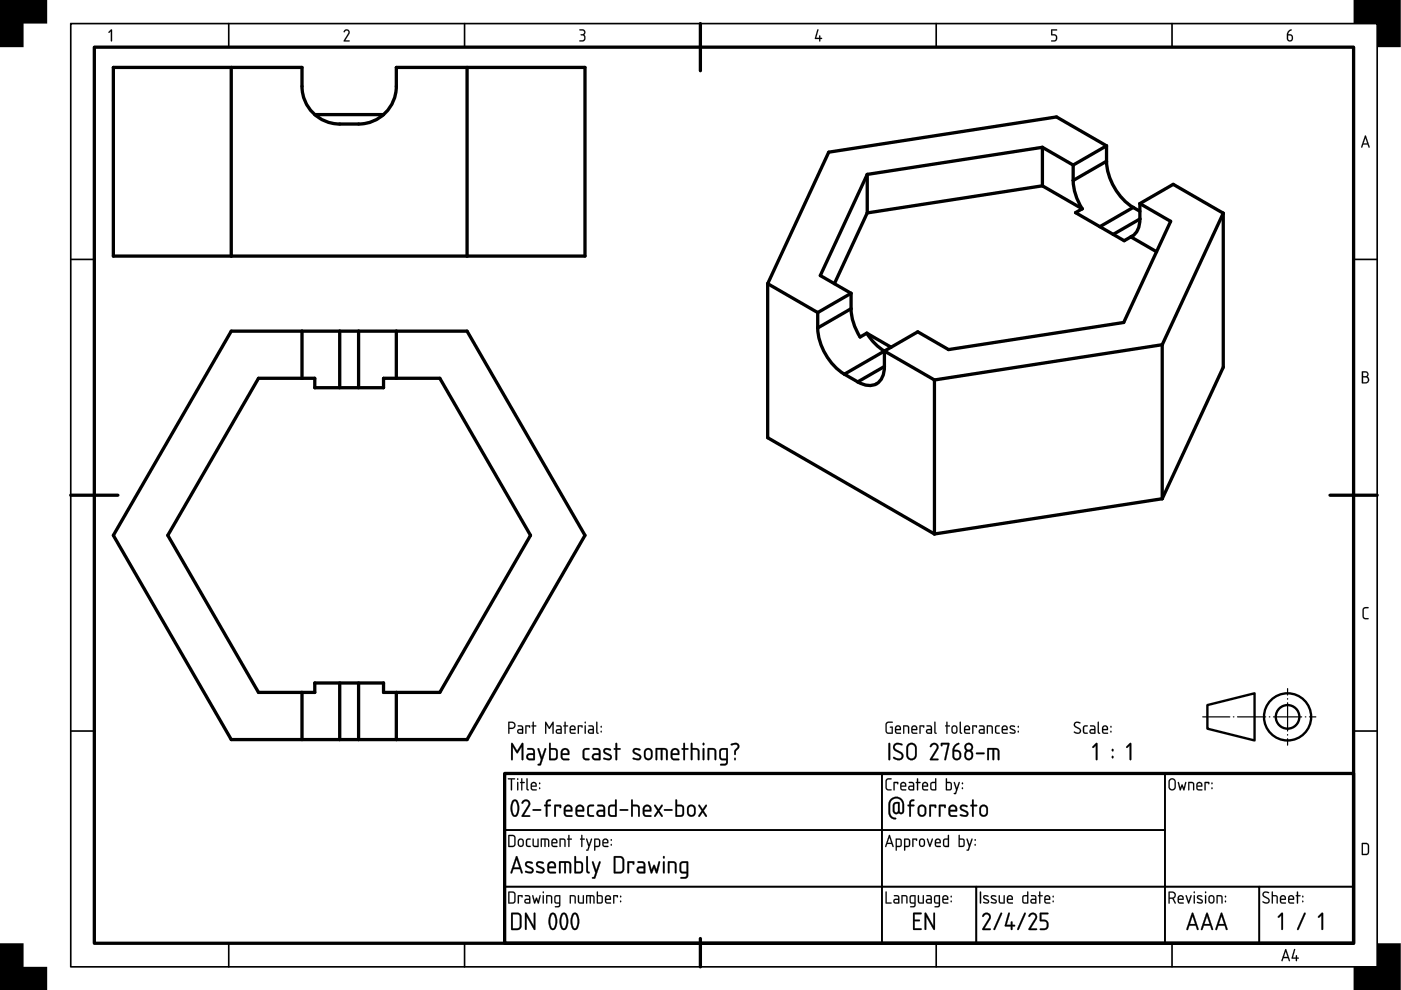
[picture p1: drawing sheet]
<svg xmlns="http://www.w3.org/2000/svg" width="297mm" height="210mm" viewBox="0 0 297 210" stroke-linecap="round" stroke-linejoin="round" font-family="sans-serif">
<g fill="none" stroke="#000" stroke-width=".7">
<path d="M20 10h267v190h-267zM24 14.3h40a14.3 14.3 0 0 0 .7 7.1 8 8 0 0 0 7.3 4.9 14.3 14.3 0 0 0 7.1-.6 8 8 0 0 0 4.9-7.4v-4h40v40h-100zM49 14.3v40M99 14.3v40M148.5 5v10M66.7 24.3h14.6M183.9 37l-10 21.4 6.5 3.8M183.9 37v8.1M221 31.2l6.5 3.8M221 31.2l-37.1 5.8M221 39.4l8.5 4.9M221 31.2v8.2"/>
<path d="M221 39.4l-37.1 5.7M227.5 38.3a11.8 11.8 0 0 0 2 6M227.5 35v3.3M234.6 34.2a12.5 12.5 0 0 0 5.7 9.8M234.6 30.9l-10.6-6.1-48.3 7.5-12.9 27.8M234.6 30.9v3.3M234.6 30.9l-7.1 4.1M234.6 34.2l-7.1 4.1M183.9 45.1l-7 15M229.5 44.3l-1.5 .8 10.3 5.9 1.5-.8M239.8 50.2l5.4 3.2M240.3 44l1.4 .8"/>
<path d="M240.3 44l-7.1 4.1M241.7 46.4a3.8 3.8 0 0 1-1.9 3.8M241.7 43.2l7-4.1 10.7 6.1M241.7 43.2l6.5 3.7-10 21.5-37.1 5.7-6.5-3.7-15.6 8.9M241.7 43.2v3.2M241.7 46.4l-5.7 3.3M259.4 45.2v32.7l-13 27.8M259.4 45.2l-13 27.9M49 70.2h50l25 43.3-25 43.3h-50l-25-43.3zM64 70.2v10M72 70.2v12M76 70.2v12"/>
<path d="M84 70.2v10M162.8 60.1v32.7l35.3 20.4M162.8 60.1l10.6 6.2M173.4 69.5a12.5 12.5 0 0 0 5.6 9.8M173.4 66.3v3.2M179 79.3l2.9 1.7M180.4 65.5a11.8 11.8 0 0 0 2 6l1.4-.9M180.4 62.2l-7 4.1M180.4 62.2v3.3M180.4 65.5l-7 4M183.8 70.6l2 2.5 1.7 1.3M183.8 70.6l5.1 3"/>
<path d="M187.5 77.7a3.6 3.6 0 0 1-2.6 4 4.6 4.6 0 0 1-3-.7M187.5 74.4l10.6 6.2M187.5 74.4v3.3M187.5 77.7l-5.6 3.3M246.4 73.1v32.6M246.4 73.1l-48.3 7.5M54.8 80.2h11.9v2h14.6v-2h12l19.2 33.3-19.2 33.3h-12v-2h-14.6v2h-11.9l-19.2-33.3zM198.1 80.6v32.6M15 105h10M246.4 105.7l-48.3 7.5M282 105h10M64 146.8v10"/>
<path d="M72 144.8v12M76 144.8v12M84 146.8v10M107 164h180v36h-180zM148.5 199v6"/>
</g>
<g fill="none" stroke="#000" stroke-width=".35">
<path d="M15 5h277v200h-277zM48.5 5v5M98.5 5v5M198.5 5v5M248.5 5v5M15 55h5M287 55h5M15 155h5M287 155h5M107 164h80v12h-80zM107 176h80v12h-80zM187 176h60v12h-60z"/>
<path d="M187 164h60v12h-60zM247 164h40v24h-40zM48.5 200v5M98.5 200v5M107 188h80v12h-80zM187 188h20v12h-20zM198.5 200v5M207 188h40v12h-40zM247 188h20v12h-20zM248.5 200v5M267 188h20v12h-20z"/>
</g>
<g fill="#000">
<path d="M0 0h10v5h-5v5h-5zM23.5 6.3l.3 .1v2.2l-.2 .2-.1-.2v-2l-.3 .4-.2-.1zM73 6.5a.64 .64 0 0 1 .9-.2 .64 .64 0 0 1 .1 .9l-.8 1.4h.8l.1 .2h-1.2l.9-1.7a.44 .44 0 0 0-.2-.6 .44 .44 0 0 0-.6 .4l-.1-.2zM122.9 6.2a.75 .75 0 0 1 1 .2 .75 .75 0 0 1-.1 1 .82 .82 0 0 1 .2 1.1 .82 .82 0 0 1-1.2 .2l.1-.1a.76 .76 0 0 0 1-.7l-.1-.3-.7-.1v-.2a.47 .47 0 0 0 .7-.2 .47 .47 0 0 0-.2-.6l-.7-.1zM173.3 6.2l.2 .2-.5 1.6h.7l.1-.5 .1 .5 .4 .2-.4 .1-.1 .5-.1-.5-.9-.1zM222.9 6.3l1.1-.1 .1 .1-.1 .2h-.9v.8a.8 .8 0 0 1 1 .5 .8 .8 0 0 1-.6 1l-.6-.1 .6-.1a.54 .54 0 0 0 .4-.6 .54 .54 0 0 0-.5-.5h-.5zM287 0h10v10h-5v-5h-5zM289.1 128.9l.3-.2h.7v.2l-.7 .1-.2 .2-.1 1.5 .3 .3h.7v.3h-.8l-.4-.4v-1.6zM0 200h5v5h5v5h-10zM292 200h5v10h-10v-5h5z"/>
<path d="M23.5 6.3l.3 .1v2.2l-.2 .2-.1-.2v-2l-.3 .4-.2-.1zM23.5 6.3l-.5 .6h.2l.3-.3 .1 2.2 .1-2.4z"/>
<path d="M73 6.4l.3-.2h.4l.4 .4-.1 .6-.8 1.4 .8-.1 .2 .2-.2 .1h-1.1v-.2l.9-1.5a.4 .4 0 0 0-.2-.6 .4 .4 0 0 0-.5 .3l-.3-.1zM73 6.5l-.1 .3 .6-.4 .3 .2 .1 .3-1 1.9h1.2l-.1-.2h-.8l.8-1.4a.63 .63 0 0 0-.1-.8 .63 .63 0 0 0-.9 .1z"/>
<path d="M122.9 6.2h.8l.2 .2a.62 .62 0 0 1-.1 1h.1a.84 .84 0 0 1 .1 1.2 .84 .84 0 0 1-1.2 .1l1-.3a.6 .6 0 0 0 0-.7 .6 .6 0 0 0-.7-.2v-.2a.49 .49 0 0 0 .6-.1 .49 .49 0 0 0 .1-.6l-.9-.2zM122.9 6.3v.1l.9 .2 .1 .3-.1 .2-.7 .3 .7 .2a.63 .63 0 0 1 0 .8 .63 .63 0 0 1-.8 .2l-.2 .1a.81 .81 0 0 0 1.2-.2 .81 .81 0 0 0-.2-1.1 .71 .71 0 0 0 .1-1 .71 .71 0 0 0-.9-.2z"/>
<path d="M173.3 6.2l.2 .2-.5 1.6h.7l.1-.5 .1 .5 .4 .2-.4 .1-.1 .5-.1-.5h-.8l-.2-.1zM173.3 6.2l-.5 2 .9 .1 .1 .5 .1-.5 .4-.1-.4-.2v-.4h-.2v.4h-.7l.5-1.6z"/>
<path d="M222.9 6.2h1.1l.2 .1-.2 .2h-.9v.8a.83 .83 0 0 1 1 .3 .83 .83 0 0 1-.1 1l-.5 .2-.7-.1 .7-.2a.52 .52 0 0 0 .4-.5 .52 .52 0 0 0-.5-.5h-.5zM222.9 6.3v1.2l.9 .1 .1 .6-.2 .3-.8 .2 .6 .1a.79 .79 0 0 0 .6-1 .79 .79 0 0 0-1-.5v-.9l1-.1z"/>
<path d="M273.1 6.6l.6-.4 .1 .2a.79 .79 0 0 0-.6 .9 .75 .75 0 0 1 1 .8 .75 .75 0 0 1-1.2 .5l-.2-.4a1.82 1.82 0 0 1 .3-1.6zM273.1 7.5v.7a.4 .4 0 0 0 .4 .4 .4 .4 0 0 0 .4-.4l-.1-.6z"/>
<path d="M273.1 6.6l.8-.4v.2l-.5 .3-.3 .6h.6l.3 .2a1 1 0 0 1-.1 1.2v-.1a.62 .62 0 0 1-.9 0l-.2-.4a1.84 1.84 0 0 1 .3-1.6zM273.1 6.6h.1a1.89 1.89 0 0 0-.3 1.8 .69 .69 0 0 0 1 .3 .69 .69 0 0 0 .2-1l-.4-.4h-.6l.1-.5 .6-.4v-.1zM273.1 7.5l.1 1 .6-.1a.59 .59 0 0 0-.3-.9zM273.1 7.5l.7 .1a.51 .51 0 0 1 .1 .7 .51 .51 0 0 1-.7 .2z"/>
<path d="M289.4 28.7l.2 .1 .8 2.3-.1 .2-.3-.7h-1l-.2 .7-.2-.1zM289.4 28.8l-.8 2.4h.2l.2-.6h1l.3 .7 .1-.2-.8-2.3zM289.5 29.2l-.4 1.2h.8zM289.5 29.2l.4 1.2h-.8z"/>
<path d="M289.4 28.7l.2 .1 .8 2.3-.1 .2-.3-.7h-1l-.2 .7-.2-.1zM289.5 29.2l-.4 1.2h.8z"/>
<path d="M288.8 78.8l.6-.1a.65 .65 0 0 1 .7 .4 .65 .65 0 0 1-.2 .8 .77 .77 0 0 1 .4 .8 .77 .77 0 0 1-.7 .6h-.8zM289 80v1.1h.5a.52 .52 0 0 0 .5-.6 .52 .52 0 0 0-.5-.5zM289 79v.8h.5a.39 .39 0 0 0 .4-.4 .39 .39 0 0 0-.4-.4z"/>
<path d="M288.8 78.7h.6a.66 .66 0 0 1 .7 .4 .66 .66 0 0 1-.2 .8 .78 .78 0 0 1 .4 .8 .78 .78 0 0 1-.7 .6h-.9zM288.8 78.8v2.4l.8 .1a.76 .76 0 0 0 .7-.6 .76 .76 0 0 0-.4-.8l.2-.5-.2-.6zM289 80v1.1l.5-.1a.5 .5 0 0 0 .5-.5 .5 .5 0 0 0-.5-.5zM289 80h.7l.2 .2a.53 .53 0 0 1 .1 .6 .53 .53 0 0 1-.5 .3h-.5zM289 79v.8l.5-.1a.37 .37 0 0 0 .4-.3 .37 .37 0 0 0-.4-.4zM289 79h.5a.41 .41 0 0 1 .4 .4 .41 .41 0 0 1-.4 .4h-.5z"/>
<path d="M289.1 128.9a1.02 1.02 0 0 1 1.1-.1l-.2 .2h-.6l-.2 .3v1.5l.2 .2 .8 .1-.1 .2h-.8l-.4-.3v-1.7zM289.1 128.9l-.2 .4v1.6l.4 .3h.8v-.1l-.7-.1-.3-.3v-1.5l.3-.2 .7-.1v-.2h-.7z"/>
<path d="M108 153.3v1h.6a.52 .52 0 0 0 .4-.6 .52 .52 0 0 0-.5-.4zM107.8 153h.1a1.18 1.18 0 0 1 1.2 .3 .78 .78 0 0 1 .1 .8 .78 .78 0 0 1-.6 .5h-.6v.8l-.2 .1zM110 154.9l-.1 .3 .2 .1h.6v-.5zM109.8 153.8h.8l.3 .5v1.3h-.8a.52 .52 0 0 1-.5-.5 .52 .52 0 0 1 .5-.5h.6v-.4l-.9-.2zM111.4 153.8l1 .1-.1 .4-.1-.3h-.6v1.5l-.1 .1-.1-.2zM113 153l.2 .1v.7l.5 .1-.5 .1v1.5l-.1 .1-.2-.1v-1.5l-.2-.1 .2-.1zM115.6 153l.2 .1 .7 1.1 .6-1.1 .3-.1v2.6l-.3-.2v-1.8l-.6 1-.7-1v1.8l-.2 .2zM118.1 154.9v.3l.1 .1h.6v-.5zM118 153.8h.8l.3 .5v1.3h-.8a.52 .52 0 0 1-.5-.5 .52 .52 0 0 1 .5-.5h.5v-.4l-.8-.2zM119.7 153l.2 .1v.7l.6 .1-.6 .1v1.5l-.1 .1-.1-.1v-1.5l-.3-.1 .3-.1zM121.1 154.2l-.1 .4h.8l-.2-.5zM121 153.9a.64 .64 0 0 1 .8 0 .64 .64 0 0 1 .1 .9h-.9l.1 .5 1 .2-.8 .1a1.06 1.06 0 0 1-.3-1.7zM122.5 153.8l1 .1-.1 .4-.1-.3h-.6v1.5l-.1 .1-.1-.2zM124 153.8l.2 .1v1.5l-.1 .2-.1-.2zM123.9 153.2a.2 .2 0 0 1 .4 0 .2 .2 0 0 1-.4 0zM125 154.9l-.1 .3 .2 .1h.6v-.5zM124.8 153.8h.8l.3 .5v1.3h-.8a.52 .52 0 0 1-.5-.5 .52 .52 0 0 1 .5-.5h.6l-.1-.4-.8-.2zM126.4 153l.3 .2v2l.2 .3-.1 .1-.3-.1-.1-.3zM127.4 155h.2v.3h-.2zM127.4 154h.2v.2h-.2z"/>
<path d="M108 153.3v1h.6a.51 .51 0 0 0 .4-.6 .51 .51 0 0 0-.5-.4zM108 153.2h.5a.54 .54 0 0 1 .6 .5 .54 .54 0 0 1-.5 .6h-.6zM107.8 153h.1a1.2 1.2 0 0 1 1.2 .3 .78 .78 0 0 1 .2 .8 .78 .78 0 0 1-.7 .5h-.6v.8l-.2 .2zM107.8 153.1l.1 2.5 .1-1.1a1.08 1.08 0 0 0 1.2-.3 .77 .77 0 0 0-.6-1.2zM110 154.9l.1 .4h.6v-.5zM109.9 154.9l.8-.1v.6l-.7-.1zM109.8 153.8h.8l.3 .5v1.3h-.8a.54 .54 0 0 1-.5-.5 .54 .54 0 0 1 .5-.6l.6 .1-.1-.4-.8-.2zM109.8 153.8v.2l.9 .2v.4h-.6a.5 .5 0 0 0-.4 .5 .5 .5 0 0 0 .4 .5l.8-.1v-1.2l-.3-.5zM111.4 153.8h.9l.1 .1-.1 .4-.1-.3h-.6v1.5l-.1 .1-.1-.2zM111.4 153.8l.1 1.8 .1-1.6h.6l.1 .3 .1-.4zM113 153l.2 .1v.7h.4l.1 .1-.5 .1v1.5l-.1 .1-.2-.1v-1.5l-.2-.1 .2-.1zM113 153.1v.7l-.3 .1 .3 .1 .1 1.6 .1-1.6 .5-.1-.5-.1v-.7zM115.6 153l.2 .1 .7 1.1 .6-1.1 .3-.1v2.6l-.3-.2v-1.8l-.6 1-.7-1v1.8l-.2 .2zM115.6 153.1v2.4l.2-.1v-1.9l.7 1 .6-1v1.9l.2 .1v-2.4h-.2l-.6 1.1-.7-1.1zM118.1 154.9l.1 .4h.6v-.5zM118.1 154.9l.8-.1v.6l-.8-.1zM118 153.8h.8l.3 .5v1.3h-.8a.54 .54 0 0 1-.5-.5 .54 .54 0 0 1 .5-.6l.5 .1v-.4l-.8-.2zM118 153.8v.2l.8 .2 .1 .4h-.6a.5 .5 0 0 0-.5 .5 .5 .5 0 0 0 .5 .5l.8-.1v-1.2l-.3-.5zM119.7 153l.2 .1v.7h.4l.2 .1-.6 .1v1.5l-.1 .1-.1-.1v-1.5l-.3-.1 .3-.1zM119.7 153.1v.7l-.3 .1 .3 .1 .1 1.6 .1-1.6 .5-.1-.5-.1v-.7zM121.1 154.2l-.1 .4h.8l-.2-.5zM121.1 154.2l.5-.1 .2 .5h-.8zM121 153.9a.66 .66 0 0 1 .9 0 .66 .66 0 0 1 0 .9h-.9l.1 .5h.8l.2 .2-.2 .1h-.6a1.08 1.08 0 0 1-.3-1.7zM121 154a1.67 1.67 0 0 0-.1 1.4l.4 .2 .7-.1-.9-.2-.1-.3v-.2h1l-.1-.8-.5-.2zM122.5 153.8h.9l.1 .1-.1 .4-.1-.3h-.6l.1 1.5-.2 .1-.1-.2zM122.5 153.8l.1 1.8 .1-1.6h.6l.1 .3 .1-.4zM124 153.8l.2 .1v1.5l-.1 .2-.2-.2zM124 153.8l.1 1.8 .1-1.7zM123.9 153.2a.2 .2 0 0 1 .4 0 .2 .2 0 0 1-.4 0zM124 153v.3h.2v-.3zM125 154.9l.1 .4h.6v-.5zM124.9 154.9l.8-.1v.6l-.7-.1zM124.8 153.8h.8l.3 .5v1.3h-.8a.54 .54 0 0 1-.5-.5 .54 .54 0 0 1 .5-.6l.6 .1-.1-.4-.8-.2zM124.8 153.8v.2l.9 .2v.4h-.6a.5 .5 0 0 0-.4 .5 .5 .5 0 0 0 .4 .5l.8-.1v-1.2l-.3-.5zM126.4 153l.3 .2v2l.2 .3-.1 .1-.3-.1-.1-.3zM126.4 153.1v2.1l.1 .3 .3 .1 .1-.1-.3-.3v-2zM127.4 155h.2v.3h-.2zM127.4 155v.3h.2v-.3zM127.4 153.9h.2v.3h-.2zM127.4 154v.2h.2v-.2z"/>
<path d="M108.4 157.5l.3 .1 .9 1.6 1-1.6 .3-.1v3.6h-.3v-.1v-2.7l-.9 1.5-1-1.4v2.6v.2h-.3zM108.4 157.6v3.5h.3v-.1v-2.8l1 1.5 .9-1.5v2.8l.1 .1h.2v-3.5h-.3l-1 1.6-.9-1.6zM112.1 160.2l-.1 .4 .2 .2h.8v-.7zM112 160.2l1.1-.2v.9l-1.1-.2-.1-.2zM111.8 158.6h1.1l.5 .6v1.9l-.2 .1h-.9a.77 .77 0 0 1-.8-.8 .77 .77 0 0 1 .8-.7h.7v-.5l-.2-.2-1-.1zM111.8 158.7v.2l1 .1 .2 .2 .1 .5h-.8a.72 .72 0 0 0-.7 .7 .72 .72 0 0 0 .7 .8l1.1-.1v-1.9l-.5-.5zM114 158.6l.4 .2 .5 1.7 .5-1.7 .2-.2 .2 .2-1.1 3.3-.2 .2h-.5v-.2v-.1h.4l.3-1zM114 158.7l.7 2.3-.3 1-.4 .1 .5 .2 .2-.2 1.1-3.3-.2-.2-.1 .2-.6 1.8-.6-1.8zM116.8 159v1.8h.9l.2-.4v-1.2l-.2-.2zM116.7 158.9l1.1 .2a2.22 2.22 0 0 1-.1 1.7l-1 .1zM116.4 157.5h.3l.1 .2v.9h1l.4 .4 .1 1.5-.2 .5a1.61 1.61 0 0 1-1.5 .2l-.2-.2zM116.5 157.6l-.1 3.4 .2 .2a1.56 1.56 0 0 0 1.4-.2l.2-.5-.1-1.6-.3-.2-1.1-.1v-.9zM119.4 159.2l-.1 .5h1a.55 .55 0 0 0-.2-.6 .55 .55 0 0 0-.7 .1zM119.4 159.2l.3-.2h.4l.3 .7h-1.2zM119.2 158.8a.93 .93 0 0 1 1.3 0 .93 .93 0 0 1 .1 1.3h-1.4l.2 .7h1.1l.3 .2-.3 .2h-.9a.92 .92 0 0 1-.7-1.2 1.17 1.17 0 0 1 .3-1.2zM119.2 158.9a2.22 2.22 0 0 0-.1 2.1l.5 .2h.9l.2-.2-.2-.1-1.1-.1-.2-.4v-.4h1.5v-.7l-.2-.4-.7-.3zM123.7 158.8a1.11 1.11 0 0 1 1.3 0v.1a.86 .86 0 0 0-1.1 .5l.1 1.2 1 .3v.1a.97 .97 0 0 1-1.2 0 .97 .97 0 0 1-.3-1.2v-.7zM123.7 158.8l-.1 .4a2.61 2.61 0 0 0 .2 1.8 1.1 1.1 0 0 0 1.2 0l-.2-.1-.7-.1a1.97 1.97 0 0 1 0-1.8l.7-.1 .2-.1a1.12 1.12 0 0 0-1.3 0zM126 160.2l-.1 .4 .2 .2h.9v-.7zM125.9 160.2l1.1-.2v.9l-1.1-.2-.1-.2zM125.7 158.6h1.1l.5 .6v1.9l-.2 .1h-.9a.77 .77 0 0 1-.7-.8 .77 .77 0 0 1 .7-.7h.8l-.1-.5-.2-.2-1-.1zM125.7 158.7v.2l1 .1 .3 .2v.5h-.8a.72 .72 0 0 0-.7 .7 .72 .72 0 0 0 .7 .8l1.1-.1v-1.9l-.5-.5zM128 158.8a1.2 1.2 0 0 1 1.6 .1l-.2 .3a.82 .82 0 0 0-1.1 .1l.1 .2 .9 .4a.68 .68 0 0 1 .4 .9 .68 .68 0 0 1-.9 .4l-.9-.3 .2-.3 .9 .2 .3-.1v-.3l-1-.5a.68 .68 0 0 1-.3-1.1zM128.1 158.8l-.2 .4 .2 .5 1.1 .5 .2 .3-.2 .3-1.1-.1-.2 .1a1.8 1.8 0 0 0 1.5 .3 .61 .61 0 0 0 .3-.6 .61 .61 0 0 0-.4-.5l-.9-.5-.2-.2a.62 .62 0 0 1 1-.2h.3l-.1-.3-.9-.2zM130.5 157.5h.3l.1 .2-.1 .9h.6l.2 .2-.2 .2h-.6l.1 2-.2 .2-.2-.2v-2l-.3-.1-.1-.1 .1-.2h.3zM130.6 157.6l-.1 1-.4 .2 .4 .1v2.1l.2 .2 .1-.2v-2.1l.8-.1-.2-.2h-.6v-.9zM134.3 158.8a1.2 1.2 0 0 1 1.5 .1l-.2 .3a.82 .82 0 0 0-1.1 .1l.2 .2 .9 .4a.68 .68 0 0 1 .3 .9 .68 .68 0 0 1-.8 .4l-1-.3 .2-.3 1 .2 .3-.1-.1-.3-1-.5a.68 .68 0 0 1-.2-1.1zM134.3 158.8l-.1 .4 .1 .5 1.1 .5 .2 .3-.2 .3-1.1-.1-.1 .1a1.8 1.8 0 0 0 1.5 .3 .61 .61 0 0 0 .2-.6 .61 .61 0 0 0-.3-.5l-.9-.5-.2-.2a.62 .62 0 0 1 1-.2h.2v-.3l-.9-.2zM137.1 159.1l-.2 .3v.9l.2 .4a.56 .56 0 0 0 .9-.5v-.8l-.2-.3-.3-.1zM137.1 159.1l.4-.2 .5 .3v1l-.2 .5a.57 .57 0 0 1-.6 .1 .57 .57 0 0 1-.3-.5v-1zM136.9 158.8a.92 .92 0 0 1 .9-.2 .92 .92 0 0 1 .6 .8 1.54 1.54 0 0 1-.3 1.6l-.7 .2-.6-.2a1.81 1.81 0 0 1 .1-2.2zM136.9 158.8l-.3 .7a1.4 1.4 0 0 0 .4 1.5 .89 .89 0 0 0 1.3-.7v-1.1l-.2-.3-.7-.3zM139 158.6h1.8l.5 .2a3 3 0 0 1 .2 2.3h-.3v-.1l-.1-1.9-.6-.1v2l-.2 .2-.2-.2v-2h-.8l.1 2-.1 .1-.3 .1zM139.1 158.6v2.5l.2-.1v-2.1h.8l.1 2.2h.2v-.1v-2.1l.6 .1 .2 .2v1.8l.2 .2 .1-.2v-1.3a.82 .82 0 0 0-.7-1.1zM142.7 159.2l-.1 .5h1.1a.55 .55 0 0 0-.3-.6 .55 .55 0 0 0-.7 .1zM142.7 159.2l.3-.2h.5l.2 .7h-1.2zM142.5 158.8a.94 .94 0 0 1 1.3 0 .94 .94 0 0 1 .1 1.3h-1.3l.1 .7h1.1l.3 .2-.3 .2h-.9a.92 .92 0 0 1-.7-1.2 1.08 1.08 0 0 1 .3-1.2zM142.5 158.9a2.22 2.22 0 0 0-.1 2.1l.5 .2h.9l.2-.2-.2-.1-1.1-.1-.2-.4v-.4h1.5v-.7l-.2-.4-.7-.3zM144.9 157.5h.3l.1 .2-.1 .9h.6l.2 .2-.2 .2h-.6l.1 2-.2 .2-.2-.2v-2l-.4-.1v-.1v-.2h.4zM144.9 157.6v1l-.4 .2 .4 .1v2.1l.2 .2 .1-.2v-2.1l.8-.1-.2-.2h-.6v-.9zM146.5 157.5h.3v1.1a1.37 1.37 0 0 1 1.3 .2l.2 .5v1.8h-.3l-.1-.1v-1.8l-1.1-.2v2v.1h-.3zM146.5 157.6v3.5l.3-.1v-2.1h.7l.4 .2 .1 1.9 .2 .1 .1-1.8-.2-.4a1.32 1.32 0 0 0-1.3-.3v-1zM149 158.6h.3l.1 .2v2.2l-.2 .2-.2-.2zM149 158.7v2.3l.2 .2 .1-.2v-2.2zM148.9 157.8a.3 .3 0 0 1 .6 0 .3 .3 0 0 1-.6 0zM149 157.6v.4h.3v-.4zM150.1 158.6h1l.6 .2a3.5 3.5 0 0 1 .1 2.3h-.3v-.2l-.1-1.8-1-.1v2l-.1 .1h-.3zM150.1 158.7v2.4l.2-.1v-2.1h.9l.3 .3v1.7l.2 .3 .1-.3v-1.2a.8 .8 0 0 0-.7-1.1zM153 159.1l-.1 1.5 .2 .2h.9v-1.8zM152.9 159.1l1.1-.2v2l-1.1-.2-.1-1.3zM152.7 158.8l.5-.2h1.1v3a.81 .81 0 0 1-1 .7h-.6v-.3l1-.1 .2-.1 .1-.6a1.01 1.01 0 0 1-1.5-.8v-1.3zM152.7 158.8l-.2 .5 .1 1.5 .4 .3 1 .1v.4l-.2 .3-.9 .1-.2 .1a1.46 1.46 0 0 0 1.4 0l.2-.5v-2.8a1.64 1.64 0 0 0-1.6 0zM154.9 157.8l.1-.1a1.44 1.44 0 0 1 1.6 0v.1a.67 .67 0 0 1 0 1l-.5 .5-.1 .7h-.3v-.8l.6-.7a.49 .49 0 0 0-.1-.6 .49 .49 0 0 0-.7 .1l-.4 .1zM155 157.8v.2h.2a.7 .7 0 0 1 .7-.2 .7 .7 0 0 1 .5 .6l-.6 .7-.1 .9h.3v-.7l.5-.6a.78 .78 0 0 0 0-1 .78 .78 0 0 0-1-.1zM155.7 160.7l.3 .1v.3l-.2 .1-.1-.1zM155.7 160.7l.1 .5 .1-.5z"/>
<path d="M108.4 157.6h.3l.9 1.6 1-1.6h.3v3.5h-.3v-.1v-2.7l-.9 1.4-1-1.4v2.7v.1h-.3zM112 160.2v.4l.2 .2h.8v-.7zM111.8 158.6h1.1l.5 .6v1.9l-.2 .1h-.9a.74 .74 0 0 1-.7-.8 .74 .74 0 0 1 .7-.7h.7v-.5l-.2-.2-1-.1zM114 158.7l.3 .1 .6 1.7 .6-1.7 .1-.2 .2 .2-1.1 3.3-.2 .2h-.5v-.2l.4-.1 .3-1zM116.8 159v1.8h.9a1.91 1.91 0 0 0 0-1.8zM116.5 157.5l.3 .2v.9h1l.4 .5 .1 1.4-.3 .5a1.59 1.59 0 0 1-1.4 .2l-.2-.2zM119.4 159.2l-.1 .5h1.1a.58 .58 0 0 0-.3-.7 .58 .58 0 0 0-.7 .2zM119.2 158.8a.92 .92 0 0 1 1.2 0 .92 .92 0 0 1 .2 1.3h-1.4l.2 .7h1.1l.2 .2-.2 .2h-.9a.89 .89 0 0 1-.7-1.2 1.14 1.14 0 0 1 .3-1.2zM123.7 158.8a1.11 1.11 0 0 1 1.3 0v.1a.86 .86 0 0 0-1.1 .5v1.2l.2 .2 .8 .1 .1 .1a.96 .96 0 0 1-1.2 0 .96 .96 0 0 1-.3-1.2l.1-.7zM125.9 160.2v.4l.2 .2h.9v-.7zM125.7 158.6h1.1l.5 .6v1.9l-.2 .1h-.9a.74 .74 0 0 1-.7-.8 .74 .74 0 0 1 .7-.7h.8l-.1-.5-.2-.2-1-.1zM128.1 158.8a1.2 1.2 0 0 1 1.4 .1l-.1 .2-.6-.1a.34 .34 0 0 0-.4 0 .34 .34 0 0 0-.1 .4l1 .5a.71 .71 0 0 1 .3 1 .71 .71 0 0 1-1 .2l-.7-.2v-.2h.2a.78 .78 0 0 0 1.3-.2l-.3-.2-.8-.5a.65 .65 0 0 1-.2-1zM130.5 157.6h.3v.1v.9h.6l.2 .2-.2 .2h-.6v2l-.1 .2-.2-.2v-2l-.4-.2 .4-.2zM134.3 158.8a1.2 1.2 0 0 1 1.5 .1l-.2 .2-.6-.1a.34 .34 0 0 0-.4 0 .34 .34 0 0 0-.1 .4l1.1 .5a.71 .71 0 0 1 .2 1 .71 .71 0 0 1-1 .2l-.6-.2v-.2h.2a.78 .78 0 0 0 1.2-.2l-.2-.2-.9-.5a.65 .65 0 0 1-.2-1zM137.1 159.1l-.2 .3v.9a.57 .57 0 0 0 .6 .5 .57 .57 0 0 0 .5-.6v-.8l-.2-.3-.3-.1zM136.9 158.8a.92 .92 0 0 1 1.5 .6 1.51 1.51 0 0 1-.3 1.6 .92 .92 0 0 1-1 .1 .92 .92 0 0 1-.6-.8l.1-1.1zM139.1 158.6h1.7a.84 .84 0 0 1 .8 1.1v1.3l-.2 .2-.2-.2v-1.8l-.2-.2h-.5v2l-.1 .1h-.3v-2.1h-.8v2v.1h-.3zM142.7 159.2l-.1 .5h1.1a.58 .58 0 0 0-.3-.7 .58 .58 0 0 0-.7 .2zM142.5 158.8a.92 .92 0 0 1 1.3 0 .92 .92 0 0 1 .1 1.3h-1.3l.1 .7h1.1l.2 .2-.2 .2h-.9a.89 .89 0 0 1-.7-1.2 1.14 1.14 0 0 1 .3-1.2zM144.9 157.6h.3v.1v.9h.6l.2 .2-.2 .2h-.6v2l-.1 .2-.2-.2v-2l-.4-.2 .4-.2zM146.5 157.6l.3-.1v1.1a1.35 1.35 0 0 1 1.3 .2l.2 .5v1.8h-.3l-.1-.1v-1.9l-.4-.1h-.7v2v.1h-.3zM149 158.7h.3v.1v2.2l-.1 .2-.2-.2zM149 157.8a.24 .24 0 0 1 .4 0 .24 .24 0 0 1-.4 0zM150.1 158.6a1.44 1.44 0 0 1 1.7 .5l.1 1.8-.2 .3-.2-.3v-1.7l-.3-.2h-.8v2l-.2 .2a4 4 0 0 1-.1-2.6zM153 159.1l-.2 .3 .1 1.2 .2 .2h.9v-1.8zM152.7 158.8l.5-.2 1.1 .1v2.9a.79 .79 0 0 1-1 .7h-.6v-.3l1-.1 .2-.1 .1-.6a1.06 1.06 0 0 1-1.5-.6v-1.3zM155 157.8a1.09 1.09 0 0 1 1.8 .5l-.1 .3-.7 .7v.6l-.2 .2-.1-.2v-.7l.7-.9a.77 .77 0 0 0-1.2-.3h-.2zM155.7 160.7h.3v.4l-.2 .1-.1-.1z"/>
<path d="M187.9 153.2l.5-.2h.9l-.1 .3h-.9l-.3 .4v1.2l.2 .4h.9v-1l-.5-.1 .2-.2 .5 .1v1.5h-1.1l-.4-.3-.1-1.7zM188 153.2l-.2 .4 .1 1.7 .4 .3 .9-.1 .1-1.4-.6 .1 .4 .1v1.1l-.9-.1-.2-.4v-1.2l.2-.4 1-.1 .1-.2h-.9zM190.1 154.2l-.1 .4h.8l-.2-.5zM190.1 154.2l.5-.1 .2 .5h-.8zM190 153.9a.66 .66 0 0 1 .8 0 .66 .66 0 0 1 .1 .9h-.9l.1 .5h.8l.2 .2-.2 .1h-.6a1.08 1.08 0 0 1-.3-1.7zM190 154a1.67 1.67 0 0 0-.1 1.4l.4 .2 .7-.1-.9-.2-.1-.3v-.2h1l-.1-.8-.5-.2zM191.5 153.8h.8l.3 .1 .2 .4-.1 1.3-.2-.2-.1-1.3-.7-.1v1.4l-.2 .2zM191.5 153.8v1.7l.2-.1v-1.4l.8 .1v1.3l.2 .1a1.66 1.66 0 0 0-.2-1.7zM193.5 154.2v.4h.7l-.2-.5zM193.5 154.2l.5-.1 .3 .5h-.9zM193.4 153.9a.66 .66 0 0 1 .9 0 .66 .66 0 0 1 .1 .9h-.9l.1 .5h.7l.2 .2-.2 .1h-.6a1.08 1.08 0 0 1-.3-1.7zM193.4 154a1.67 1.67 0 0 0 0 1.4l.3 .2 .8-.1-.9-.2-.2-.3v-.2h1.1l-.2-.8-.4-.2zM195 153.8h.8l.2 .1-.1 .4-.2-.3h-.5v1.5l-.1 .1-.2-.2zM195 153.8l.1 1.8 .1-1.6h.5l.2 .3 .1-.4zM196.7 154.9v.4h.6v-.5zM196.6 154.9l.8-.1v.6l-.8-.1zM196.5 153.8h.8l.3 .5v1.3h-.8a.54 .54 0 0 1-.5-.5 .54 .54 0 0 1 .5-.6l.5 .1v-.4l-.8-.2zM196.5 153.8v.2l.8 .2 .1 .4h-.6a.5 .5 0 0 0-.5 .5 .5 .5 0 0 0 .5 .5l.8-.1v-1.2l-.3-.5zM198.1 153l.3 .2v2l.2 .3-.1 .1-.3-.1-.1-.3zM198.1 153.1v2.1l.1 .3 .3 .1 .1-.1-.3-.3v-2zM200.7 153l.2 .1v.7h.4l.1 .1-.5 .1v1.5l-.1 .1-.2-.1v-1.5l-.2-.1 .2-.1zM200.7 153.1v.7l-.3 .1 .3 .1 .1 1.6 .1-1.6 .5-.1-.5-.1v-.7zM202.1 154.1l-.1 1 .5 .2 .2-.2v-.8l-.2-.2zM202.1 154.1l.4-.1 .3 .5-.1 .7-.2 .1h-.4a.9 .9 0 0 1 0-1.2zM201.9 153.9h.1a.64 .64 0 0 1 .6-.1 .64 .64 0 0 1 .4 .6v.7l-.3 .4h-.7l-.3-.6a.97 .97 0 0 1 .2-1zM202 153.9l-.2 .3-.1 .7a.62 .62 0 0 0 .7 .7 .62 .62 0 0 0 .6-.6l-.2-1-.5-.2zM203.5 153l.2 .2v2l.3 .3-.1 .1-.3-.1-.1-.3zM203.5 153.1v2.1l.1 .3 .3 .1 .1-.1-.3-.3v-2zM204.7 154.2l-.1 .4h.8l-.2-.5zM204.7 154.2l.5-.1 .2 .5h-.8zM204.6 153.9a.66 .66 0 0 1 .9 0 .66 .66 0 0 1 .1 .9h-1l.2 .5h.7l.2 .2-.2 .1h-.6a1.08 1.08 0 0 1-.3-1.7zM204.6 154a1.67 1.67 0 0 0-.1 1.4l.4 .2 .8-.1-1-.2-.1-.3v-.2h1l-.1-.8-.5-.2zM206.1 153.8h.9l.2 .1-.2 .4-.1-.3h-.5v1.5l-.2 .1-.1-.2zM206.2 153.8v1.8l.2-1.6h.5l.1 .3 .1-.4zM207.8 154.9l.1 .4h.6v-.5zM207.8 154.9l.7-.1v.6l-.7-.1zM207.6 153.8h.9l.3 .5v1.3h-.8a.54 .54 0 0 1-.5-.5 .54 .54 0 0 1 .5-.6l.5 .1v-.4l-.9-.2zM207.7 153.8v.2l.8 .2v.4h-.5a.5 .5 0 0 0-.5 .5 .5 .5 0 0 0 .5 .5l.7-.1 .1-1.2-.3-.5zM209.2 153.8h.8l.4 .1 .1 .4v1.3l-.3-.2v-1.3l-.7-.1v1.4l-.3 .2zM209.3 153.8v1.7l.1-.1v-1.4l.8 .1 .1 1.3 .2 .1a1.66 1.66 0 0 0-.3-1.7zM211.1 153.9l.2-.1h.7v.2h-.5a.77 .77 0 0 0 0 1.3l.5 .2a.66 .66 0 0 1-.8 0 .66 .66 0 0 1-.3-.8zM211.1 153.9l-.1 .4 .1 1.1 .3 .2 .6-.1-.7-.2a.88 .88 0 0 1 .2-1.3h.4v-.2zM212.7 154.2l-.1 .4h.8l-.2-.5zM212.7 154.2l.5-.1 .2 .5h-.8zM212.6 153.9a.66 .66 0 0 1 .9 0 .66 .66 0 0 1 0 .9h-.9l.1 .5h.8l.2 .2-.2 .1h-.6a1.08 1.08 0 0 1-.3-1.7zM212.6 154a1.67 1.67 0 0 0-.1 1.4l.4 .2 .7-.1-.9-.2-.1-.3v-.2h1l-.1-.8-.5-.2zM214.2 153.9a.62 .62 0 0 1 1 .2l-.7-.1-.2 .2 .8 .5a.48 .48 0 0 1 .2 .7 .48 .48 0 0 1-.6 .2l-.6-.2v-.2l.8 .1 .2-.2-.9-.5-.2-.4zM214.2 153.9l-.1 .3 .1 .3 .9 .6-.2 .2h-.8a.87 .87 0 0 0 1 .2l.2-.5-.9-.6a.32 .32 0 0 1 .2-.4 .32 .32 0 0 1 .4 .1h.2l-.1-.2-.6-.1zM215.8 155h.2v.3h-.2zM215.8 155v.3h.2v-.3zM215.8 153.9h.2v.3h-.2zM215.8 154v.2h.2v-.2z"/>
<path d="M187.9 153.2l.5-.2h.9l-.1 .3h-.9l-.3 .4v1.2l.2 .4h.9v-1l-.4-.1 .1-.2 .5 .1v1.4l-1 .1-.5-.3-.1-1.7zM190.1 154.2l-.1 .4h.8l-.2-.5zM190 153.9a.64 .64 0 0 1 .8 0 .64 .64 0 0 1 .1 .9h-.9l.1 .5 .9 .2-.7 .1a1.06 1.06 0 0 1-.3-1.7zM191.5 153.8a.88 .88 0 0 1 1.3 .5l-.2 1.3-.1-.2v-1.2l-.8-.2v1.4l-.2 .1zM193.5 154.2v.4h.7l-.2-.5zM193.4 153.9a.64 .64 0 0 1 .9 0 .64 .64 0 0 1 .1 .9h-.9l.1 .5 .9 .2-.8 .1a1.06 1.06 0 0 1-.3-1.7zM195 153.8l1 .1-.1 .4-.2-.3h-.5v1.5l-.1 .1-.2-.2zM196.6 154.9v.3l.1 .1h.6v-.5zM196.5 153.8h.8l.3 .5v1.3h-.8a.52 .52 0 0 1-.5-.5 .52 .52 0 0 1 .5-.5h.5v-.4l-.8-.2zM198.1 153l.2 .2v2l.3 .3-.1 .1-.3-.1-.1-.3zM200.7 153l.2 .1v.7l.5 .1-.5 .1v1.5l-.1 .1-.2-.1v-1.5l-.2-.1 .2-.1zM202.1 154.1l-.1 .9a.4 .4 0 0 0 .4 .3 .4 .4 0 0 0 .4-.4l-.2-.8zM202 153.9a.64 .64 0 0 1 1 .5v.6a.64 .64 0 0 1-.6 .6 .64 .64 0 0 1-.7-.7v-.7zM203.5 153l.2 .2v2l.3 .3-.1 .1-.3-.1-.1-.3zM204.7 154.2l-.1 .4h.8l-.2-.5zM204.6 153.9a.64 .64 0 0 1 .9 0 .64 .64 0 0 1 .1 .9h-1l.2 .5 .9 .2-.8 .1a1.06 1.06 0 0 1-.3-1.7zM206.2 153.8l.9 .1-.1 .4-.1-.3h-.5v1.5l-.2 .1-.1-.2zM207.8 154.9v.3l.1 .1h.6v-.5zM207.7 153.8h.8l.3 .5-.1 1.3h-.7a.52 .52 0 0 1-.5-.5 .52 .52 0 0 1 .5-.5h.5v-.4l-.8-.2zM209.3 153.8a.88 .88 0 0 1 1.2 .5l-.1 1.3-.1-.2-.1-1.2-.7-.2v1.4l-.2 .1zM211.1 153.9l.7-.1 .1 .2a.52 .52 0 0 0-.6 0 .52 .52 0 0 0-.1 .6v.6l.8 .3a.65 .65 0 0 1-.8 0 .65 .65 0 0 1-.2-.8zM212.7 154.2l-.1 .4h.8l-.2-.5zM212.6 153.9a.64 .64 0 0 1 .9 0 .64 .64 0 0 1 0 .9h-.9l.1 .5 1 .2-.8 .1a1.06 1.06 0 0 1-.3-1.7zM214.2 153.9a.61 .61 0 0 1 1 .2l-.7-.1-.2 .2 .8 .5a.52 .52 0 0 1 .1 .8 .52 .52 0 0 1-.8 0l-.3-.1 .1-.2a.45 .45 0 0 0 .5 .2 .45 .45 0 0 0 .3-.4l-.8-.5-.1-.3zM215.8 155h.2v.3h-.2zM215.8 154h.2v.2h-.2z"/>
<path d="M227.8 153.2l.3-.2h.7l.3 .2-.1 .2a.59 .59 0 0 0-.7-.1 .59 .59 0 0 0-.3 .5l.8 .5a.65 .65 0 0 1 .2 1.1 .89 .89 0 0 1-1.3-.3l1 .2 .2-.4-.1-.2-1.1-.8zM227.9 153.2l-.2 .7 1 .7a.43 .43 0 0 1 .2 .6 .43 .43 0 0 1-.6 .1l-.5-.2v.2a.77 .77 0 0 0 .9 .3 .77 .77 0 0 0 .4-.9l-.3-.4-.8-.4-.1-.2 .2-.4h.9a.76 .76 0 0 0-1.1-.1zM229.7 153.9l.3-.1h.6v.2h-.4a.77 .77 0 0 0-.1 1.3l.5 .2a.66 .66 0 0 1-.8 0 .66 .66 0 0 1-.2-.8zM229.8 153.9l-.2 .4 .1 1.1 .4 .2 .5-.1-.6-.2a.88 .88 0 0 1 .2-1.3h.4v-.2zM231.3 154.9l.1 .4h.6v-.5zM231.3 154.9l.7-.1v.6l-.7-.1zM231.1 153.8h.9l.3 .5-.1 1.3h-.7a.54 .54 0 0 1-.6-.5 .54 .54 0 0 1 .6-.6l.5 .1v-.4l-.9-.2zM231.1 153.8v.2l.9 .2v.4h-.5a.5 .5 0 0 0-.5 .5 .5 .5 0 0 0 .5 .5l.7-.1v-1.2l-.2-.5zM232.8 153l.2 .2v2l.3 .3-.2 .1-.3-.1-.1-.3zM232.8 153.1v2.1v.3l.3 .1 .1-.1-.2-.3v-2zM234 154.2l-.1 .4h.8l-.2-.5zM234 154.2l.5-.1 .2 .5h-.8zM233.9 153.9a.66 .66 0 0 1 .8 0 .66 .66 0 0 1 .1 .9h-.9l.1 .5h.8l.1 .2-.1 .1h-.6a1.08 1.08 0 0 1-.3-1.7zM233.9 154a1.67 1.67 0 0 0-.1 1.4l.4 .2 .7-.1-.9-.2-.1-.3v-.2h1l-.1-.8-.5-.2zM235.4 155h.2v.3h-.2zM235.5 155v.3h.1v-.3zM235.4 153.9h.3v.3h-.3zM235.5 154v.2h.1v-.2z"/>
<path d="M227.8 153.2a.99 .99 0 0 1 1.3 .1l-.1 .1a.6 .6 0 0 0-.7-.1 .6 .6 0 0 0-.4 .5l.9 .5a.73 .73 0 0 1 0 1.2 .73 .73 0 0 1-1.1-.4h.1a.61 .61 0 0 0 .7 .3 .61 .61 0 0 0 .4-.6l-1.1-.7-.1-.4zM229.7 153.9l.8-.1 .1 .2a.52 .52 0 0 0-.6 0 .52 .52 0 0 0-.1 .6v.6l.7 .3a.65 .65 0 0 1-.8 0 .65 .65 0 0 1-.2-.8zM231.3 154.9l-.1 .3 .2 .1h.6v-.5zM231.1 153.8h.9l.3 .5-.1 1.3h-.7a.52 .52 0 0 1-.5-.5 .52 .52 0 0 1 .5-.5h.5v-.4l-.9-.2zM232.8 153l.2 .2v2l.2 .3-.1 .1-.3-.1-.1-.3zM234 154.2l-.1 .4h.8l-.2-.5zM233.9 153.9a.64 .64 0 0 1 .8 0 .64 .64 0 0 1 .1 .9h-.9l.1 .5 .9 .2-.7 .1a1.06 1.06 0 0 1-.3-1.7zM235.4 155h.2v.3h-.2zM235.4 154h.2v.2h-.2z"/>
<path d="M232.3 157.6l.2-.1 .2 .2v3.3l-.2 .2-.2-.2 .1-2.9-.5 .5-.3-.2zM232.3 157.6l-.7 .8 .2 .1 .6-.5v3l.1 .2 .2-.2v-3.3l-.1-.1zM235.7 160.3l.4 .1-.1 .4-.3-.1zM235.8 160.3v.4h.2v-.4zM235.7 159a.26 .26 0 0 1 .5 0 .26 .26 0 0 1-.5 0zM235.8 158.9v.3h.2v-.3zM239.5 157.6l.2-.1 .2 .2v3.3l-.2 .2-.2-.2v-2.9l-.5 .5-.3-.2zM239.5 157.6l-.7 .8 .2 .1 .5-.5v3l.2 .2 .1-.2v-3.3v-.1z"/>
<path d="M232.3 157.6l.2-.1 .2 .2v3.3l-.2 .2-.2-.2v-2.9l-.5 .5-.2-.2zM235.8 160.3h.2v.4h-.2zM235.8 158.8h.2v.4h-.2zM239.5 157.6l.2-.1 .2 .2v3.3l-.2 .2-.2-.2v-2.9l-.5 .5-.2-.2z"/>
<path d="M107.7 165h1.4l.1 .1-.1 .2h-.5v2.2l-.2 .1-.1-.1v-2.2l-.6-.1zM107.7 165v.2h.6l.1 2.4 .1-2.4 .7-.1zM109.7 165.8l.2 .1v1.5l-.1 .2-.2-.2zM109.7 165.8l.1 1.8 .1-1.7zM109.6 165.2a.2 .2 0 0 1 .4 0 .2 .2 0 0 1-.4 0zM109.7 165v.3h.1v-.3zM110.5 165l.3 .1-.1 .7h.4l.2 .1-.6 .1 .1 1.5-.2 .1-.1-.1v-1.5l-.3-.1 .3-.1zM110.5 165.1v.7l-.2 .1 .2 .1 .1 1.6 .1-1.6 .6-.1-.6-.1v-.7zM111.6 165l.3 .2v2l.2 .3-.1 .1-.3-.1-.1-.3zM111.7 165.1l-.1 2.1 .1 .3 .3 .1 .1-.1-.3-.3v-2zM112.9 166.2l-.1 .4h.8l-.3-.5zM112.8 166.2l.5-.1 .3 .5h-.8zM112.7 165.9a.66 .66 0 0 1 .9 0 .66 .66 0 0 1 .1 .9h-.9l.1 .5h.8l.1 .2-.1 .1h-.7a1.08 1.08 0 0 1-.3-1.7zM112.7 166a1.67 1.67 0 0 0 0 1.4l.3 .2 .8-.1-.9-.2-.2-.3v-.2h1.1l-.2-.8-.4-.2zM114.3 167h.2v.3h-.2zM114.3 167v.3h.2v-.3zM114.3 165.9h.2v.3h-.2zM114.3 166v.2h.2v-.2z"/>
<path d="M107.7 165h1.4l.1 .1-.6 .2v2.2l-.2 .1-.1-.1v-2.2l-.6-.1zM109.7 165.8l.2 .1v1.5l-.1 .2-.2-.2zM109.6 165.2a.2 .2 0 0 1 .4 0 .2 .2 0 0 1-.4 0zM110.5 165l.2 .1v.7l.6 .1-.6 .1v1.5l-.1 .1-.1-.1v-1.5l-.3-.1 .3-.1zM111.6 165l.3 .2v2l.2 .3-.1 .1-.3-.1-.1-.3zM112.9 166.2l-.1 .4h.8l-.3-.5zM112.7 165.9a.64 .64 0 0 1 .9 0 .64 .64 0 0 1 .1 .9h-.9l.1 .5 .9 .2-.8 .1a1.06 1.06 0 0 1-.3-1.7zM114.3 167h.2v.3h-.2zM114.3 166h.2v.2h-.2z"/>
<path d="M108 177.3v2h.8l.3-.4-.1-1.4-.2-.2zM107.8 177h1l.5 .5v1.6l-.4 .5h-1.1zM110.2 178.1l-.2 .9a.4 .4 0 0 0 .4 .3 .4 .4 0 0 0 .4-.4l-.1-.8zM110 177.9a.64 .64 0 0 1 1.1 .5v.6a.64 .64 0 0 1-.7 .6 .64 .64 0 0 1-.6-.7v-.7zM111.6 177.9l.8-.1 .1 .2a.52 .52 0 0 0-.6 0 .52 .52 0 0 0-.1 .6v.6l.7 .3a.65 .65 0 0 1-.8 0 .65 .65 0 0 1-.2-.8zM112.9 177.8l.3 .1v1.3l.2 .1h.6v-1.4l.1-.1 .1 .1v1.7h-1a1.77 1.77 0 0 1-.3-1.8zM114.7 177.8h1.4a1.46 1.46 0 0 1 .2 1.8l-.1-.2v-1.2l-.3-.2h-.2v1.4l-.1 .2-.2-.2v-1.4h-.5v1.5l-.2 .1zM117.2 178.2v.4h.7l-.2-.5zM117.1 177.9a.64 .64 0 0 1 .9 0 .64 .64 0 0 1 .1 .9h-1l.2 .5 .9 .2-.8 .1a1.06 1.06 0 0 1-.3-1.7zM118.7 177.8a.88 .88 0 0 1 1.2 .5l-.1 1.3-.1-.2-.1-1.2-.7-.2v1.4l-.2 .1zM120.5 177l.2 .1v.7l.6 .1-.6 .1v1.5l-.1 .1-.1-.2v-1.4l-.3-.1 .3-.1zM123.3 177l.2 .1v.7l.5 .1-.5 .1v1.5l-.1 .1-.2-.2v-1.4l-.2-.1 .2-.1zM124.3 177.8l.2 .1 .4 1.2 .4-1.2 .1-.1 .1 .1-.9 2.5-.3-.1 .2-.2 .3-.6zM126.2 178v1.3h.7l.1-.2v-.9l-.2-.1zM126 177.8a.86 .86 0 0 1 1.3 .6v.2a.7 .7 0 0 1-.5 1h-.6v.7h-.2zM128 178.2v.4h.7l-.2-.5zM127.9 177.9a.64 .64 0 0 1 .9 0 .64 .64 0 0 1 .1 .9h-.9l.1 .5 .9 .2-.8 .1a1.06 1.06 0 0 1-.3-1.7zM129.5 179h.2v.3h-.2zM129.5 178h.2v.2h-.2z"/>
<path d="M108 177.3v2h.8l.2-.4v-1.4l-.2-.2zM108 177.2l.8 .1 .2 .2 .1 1.4a.84 .84 0 0 1-1.1 .4zM107.8 177h1.1l.4 .5v1.6l-.4 .5h-1.1zM107.8 177.1v2.4h1.1l.4-.5-.1-1.7-.4-.2zM110.2 178.1l-.1 1 .4 .2 .3-.2v-.8l-.2-.2zM110.1 178.1l.5-.1 .2 .5v.7l-.3 .1h-.3a.9 .9 0 0 1-.1-1.2zM110 177.9a.66 .66 0 0 1 1.1 .5v.7l-.4 .4h-.6l-.3-.6a.97 .97 0 0 1 .2-1zM110 177.9l-.2 .3v.7a.62 .62 0 0 0 .6 .7 .62 .62 0 0 0 .6-.6l-.1-1-.5-.2zM111.6 177.9l.3-.1h.6v.2h-.4a.77 .77 0 0 0-.1 1.3l.5 .2a.66 .66 0 0 1-.8 0 .66 .66 0 0 1-.2-.8zM111.7 177.9l-.2 .4 .1 1.1 .4 .2 .5-.1-.6-.2a.88 .88 0 0 1 .2-1.3h.4v-.2zM112.9 177.8l.3 .1v1.3l.7 .1v-1.4l.3-.1v1.8h-.8l-.4-.2-.1-.3zM113 177.8a1.76 1.76 0 0 0 .2 1.7h1v-1.6l-.1-.1-.1 .1v1.5h-.6l-.2-.2-.1-1.3zM114.7 177.8h1.2l.4 .1a2.24 2.24 0 0 1 0 1.7l-.1-.2v-1.2l-.5-.2v1.6l-.3-.2v-1.4h-.5v1.5l-.2 .1zM114.7 177.8v1.7h.2v-1.5h.5v1.4l.2 .2 .1-1.6 .4 .1 .1 1.3 .2 .1a1.58 1.58 0 0 0-.3-1.7zM117.2 178.2v.4h.7l-.2-.5zM117.2 178.2l.5-.1 .3 .5h-.9zM117.1 177.9a.65 .65 0 0 1 .9 0 .65 .65 0 0 1 .1 .9h-1l.2 .5h.7l.2 .2-.2 .1h-.6a1.08 1.08 0 0 1-.3-1.7zM117.1 178a1.67 1.67 0 0 0-.1 1.4l.4 .2 .8-.1-.9-.2-.2-.3v-.2h1l-.1-.8-.5-.2zM118.6 177.8h.8l.4 .1 .1 .4v1.3l-.3-.2v-1.3l-.7-.1v1.4l-.3 .2zM118.7 177.8v1.7l.2-.1v-1.4l.7 .1 .1 1.3 .2 .1a1.66 1.66 0 0 0-.3-1.7zM120.5 177l.3 .1-.1 .7h.4l.2 .1-.6 .1 .1 1.5-.2 .1-.1-.2v-1.4l-.3-.1 .3-.1zM120.5 177.1v.7l-.2 .1 .2 .1 .1 1.6 .1-1.6 .5-.1-.5-.1v-.7zM123.2 177l.3 .1v.7h.4l.1 .1-.5 .1v1.5l-.1 .1-.2-.2v-1.4l-.2-.1 .2-.1zM123.3 177.1l-.1 .7-.2 .1 .2 .1 .2 1.6 .1-1.6 .5-.1-.5-.1v-.7zM124.3 177.8l.2 .1 .4 1.2 .4-1.2 .1-.1 .2 .1-.8 2.4-.2 .1-.4-.1 .3-.2 .3-.6zM124.3 177.8l.5 1.7-.2 .6-.3 .2 .3 .1 .9-2.5h-.2l-.4 1.2-.4-1.2zM126.2 178v1.3h.7l.1-.2-.1-1zM126.2 178h.7l.1 .2v.9l-.1 .2-.7 .1zM126 177.8h1l.3 .5-.1 1.1-.3 .2h-.7v.6l-.1 .2-.2-.2zM126 177.8v2.5l.2-.1v-.6h.6a1.1 1.1 0 0 0 .3-1.6l-.3-.2zM128 178.2v.4h.7l-.2-.5zM128 178.2l.5-.1 .3 .5h-.9zM127.9 177.9a.65 .65 0 0 1 .9 0 .65 .65 0 0 1 .1 .9h-.9l.1 .5h.7l.2 .2-.2 .1h-.6a1.08 1.08 0 0 1-.3-1.7zM127.9 178a1.67 1.67 0 0 0 0 1.4l.3 .2 .8-.1-.9-.2-.2-.3v-.2h1.1l-.2-.8-.4-.2zM129.5 179h.2v.3h-.2zM129.5 179v.3h.2v-.3zM129.5 177.9h.2v.3h-.2zM129.5 178v.2h.2v-.2z"/>
<path d="M109 169.9l-.4 1.3a2.07 2.07 0 0 0 .6 1.6 2.3 2.3 0 0 0 .4-2.2l-.2-.6zM108.8 169.6a.84 .84 0 0 1 .9 .1 .84 .84 0 0 1 .3 .8l.1 1a2.1 2.1 0 0 1-.7 1.7h-.2a1.53 1.53 0 0 1-1-1.7l.2-1.3zM110.8 169.8a.92 .92 0 0 1 1.3-.1 .92 .92 0 0 1 .2 1.2l-1.2 2h1.1h.2v.3h-1.8v-.3l1.3-2.1a.6 .6 0 0 0-.2-.9 .6 .6 0 0 0-.8 .5l-.3-.2zM113 171.6h1.6l.1 .1-.1 .2h-1.5h-.1zM115.9 169.7l.4-.2h.5v.3l-.7 .3v.5h.5l.2 .2-.2 .2h-.5v2l-.2 .2-.2-.2v-2l-.3-.2 .3-.2zM117.6 170.7l1.2-.1 .2 .2-.2 .5h-.1l-.1-.3h-.7v2l-.2 .2a3.9 3.9 0 0 1-.1-2.5zM120 171.2l-.1 .5h1.1a.58 .58 0 0 0-.3-.7 .58 .58 0 0 0-.7 .2zM119.9 170.8a.92 .92 0 0 1 1.2 0 .92 .92 0 0 1 .1 1.3h-1.3l.2 .7h1.1l.2 .2-.2 .2h-.9a.89 .89 0 0 1-.8-1.2 1.14 1.14 0 0 1 .4-1.2zM122.5 171.2l-.1 .5h1.1a.58 .58 0 0 0-.3-.7 .58 .58 0 0 0-.7 .2zM122.3 170.8a.92 .92 0 0 1 1.3 0 .92 .92 0 0 1 .1 1.3h-1.3l.1 .7h1.1l.3 .2-.3 .2h-.9a.89 .89 0 0 1-.7-1.2 1.14 1.14 0 0 1 .3-1.2zM124.7 170.8a1.11 1.11 0 0 1 1.3 0l-.1 .1a.86 .86 0 0 0-1.1 .5l.1 1.2 .1 .2 .9 .1 .1 .1a.96 .96 0 0 1-1.3 0 .96 .96 0 0 1-.2-1.2v-.7zM126.9 172.2l-.1 .4 .2 .2h.9v-.7zM126.7 170.6h1.1l.5 .6v1.9l-.2 .1h-1a.74 .74 0 0 1-.7-.8 .74 .74 0 0 1 .8-.7h.7v-.5l-.2-.2-1-.1zM129.5 171l-.2 .4v1.2l.4 .2h.7v-1.8zM129.1 170.9a1.3 1.3 0 0 1 1.3-.3v-.9l.2-.2 .2 .2v3.3l-.3 .2a1.47 1.47 0 0 1-1.3-.2l-.3-.5v-1.2zM131.4 171.6h1.6l.2 .1-.2 .2h-1.5h-.1zM133.9 169.5h.2l.1 1.1a1.35 1.35 0 0 1 1.3 .2l.1 .5v1.8h-.3v-.1l-.1-1.9-.3-.1h-.7v2l-.1 .1h-.2zM136.8 171.2l-.2 .5h1.2a.58 .58 0 0 0-.3-.7 .58 .58 0 0 0-.7 .2zM136.6 170.8a.92 .92 0 0 1 1.2 0 .92 .92 0 0 1 .2 1.3h-1.4l.2 .7h1.1l.2 .2-.2 .2h-.9a.89 .89 0 0 1-.7-1.2 1.14 1.14 0 0 1 .3-1.2zM138.7 170.7h.3l.6 .9 .6-.9h.3v.2l-.7 1 .7 1.1v.1h-.3l-.6-.9-.6 .9-.3 .1v-.3l.7-1-.7-1zM140.8 171.6h1.6l.2 .1-.2 .2h-1.5h-.1zM143.5 171v1.8h1a1.91 1.91 0 0 0-.1-1.8zM143.2 169.5l.3 .2v.9h1.1l.4 .5v1.4l-.2 .5a1.59 1.59 0 0 1-1.4 .2l-.2-.2zM146.2 171.1l-.2 .3v.9a.57 .57 0 0 0 .6 .5 .57 .57 0 0 0 .5-.6v-.8l-.1-.3-.4-.1zM146 170.8a.92 .92 0 0 1 1.5 .6 1.51 1.51 0 0 1-.3 1.5 .92 .92 0 0 1-1 .2 .92 .92 0 0 1-.5-.8v-1.1zM148.1 170.7h.3l.6 .9 .6-.9h.2v.2l-.6 1 .7 1.1-.1 .1h-.2l-.6-.9-.6 .9-.3 .1v-.3l.7-1-.7-1z"/>
<path d="M109 169.9l-.4 1.3a2.09 2.09 0 0 0 .6 1.6l.3-.2 .1-.5 .1-1.2-.3-.9zM109 169.9l.2-.1a2.19 2.19 0 0 1 .5 2l-.2 .8-.5 .2-.3-.5-.1-1 .1-.8zM108.7 169.6l.5-.1 .5 .3 .4 1.1v.9a1.2 1.2 0 0 1-1.2 1.4l-.4-.5-.3-1.2 .2-1.3zM108.8 169.7l-.3 .6-.2 1.1a2.19 2.19 0 0 0 .7 1.7h.4l.3-.2a2.96 2.96 0 0 0-.3-3.3zM110.8 169.8l.2-.1a.87 .87 0 0 1 1.2 .2l.2 .3v.6l-1.3 2.1 1.1-.1 .2 .1v.3h-1.8v-.3l1.3-2.1a.58 .58 0 0 0-.2-.9 .58 .58 0 0 0-.8 .5l-.3-.2zM110.9 169.8l-.3 .4 .2 .2 .1-.1a.56 .56 0 0 1 .5-.5 .56 .56 0 0 1 .5 .3l.2 .5-1.5 2.3 .1 .2h1.7l-.2-.2h-1.2l1.3-2a.94 .94 0 0 0-.5-1.3l-.5-.1zM112.9 171.6l1.7-.1 .2 .2-.2 .2h-1.5h-.2zM113 171.6l.1 .3h1.5l.1-.2-.1-.1zM115.9 169.7l.4-.2h.5v.3l-.6 .1-.1 .7h.5l.2 .2-.2 .2h-.5v2l-.2 .2-.2-.2v-2l-.3-.1-.1-.1 .1-.2h.3v-.6zM115.9 169.7l-.2 .9-.3 .2 .3 .1v2.1l.2 .2 .2-.2v-2.1h.5l.2-.1-.2-.2h-.5v-.5l.6-.3 .1-.3h-.5zM117.5 170.6h1.3l.2 .2v.5l-.2 .1-.1-.1-.1-.3h-.7v2l-.2 .2-.2-.2zM117.6 170.7a4.3 4.3 0 0 0 .1 2.5l.1-.2v-2.1h.8l.2 .4 .2-.5-.2-.2zM120 171.2l-.1 .5h1.1a.55 .55 0 0 0-.3-.6 .55 .55 0 0 0-.7 .1zM120 171.2l.3-.2h.5l.2 .7h-1.1zM119.8 170.8h.1a.93 .93 0 0 1 1.2 0 .93 .93 0 0 1 .1 1.3h-1.3l.2 .7h1.1l.2 .2-.2 .2h-.9a.92 .92 0 0 1-.8-1.2 1.17 1.17 0 0 1 .3-1.2zM119.9 170.9a2.22 2.22 0 0 0-.2 2.1l.6 .2h.9l.2-.2-.2-.1-1.1-.1-.2-.4v-.4h1.4v-.7l-.2-.4-.6-.3zM122.5 171.2l-.1 .5h1.1a.55 .55 0 0 0-.3-.6 .55 .55 0 0 0-.7 .1zM122.5 171.2l.3-.2h.5l.2 .7h-1.1zM122.3 170.8a.94 .94 0 0 1 1.3 0 .94 .94 0 0 1 .1 1.3h-1.3l.2 .7h1l.3 .2-.3 .2h-.9a.92 .92 0 0 1-.7-1.2 1.08 1.08 0 0 1 .3-1.2zM122.4 170.9a2.22 2.22 0 0 0-.2 2.1l.5 .2h.9l.2-.2-.2-.1-1.1-.1-.1-.4v-.4h1.4v-.7l-.2-.4-.7-.3zM124.7 170.8a1.11 1.11 0 0 1 1.3 0l-.1 .1a.86 .86 0 0 0-1 .5v1.2l1 .3 .1 .1a.97 .97 0 0 1-1.3 0 .97 .97 0 0 1-.2-1.2v-.7zM124.7 170.8l-.2 .4a2.61 2.61 0 0 0 .2 1.8 1.1 1.1 0 0 0 1.2 0l-.1-.1-.8-.1a1.97 1.97 0 0 1 0-1.8l.8-.1 .1-.1a1.12 1.12 0 0 0-1.2 0zM126.9 172.2v.4l.2 .2h.8v-.7zM126.9 172.2l1-.2v.9l-1-.2-.1-.2zM126.7 170.6h1.1l.5 .6v1.9l-.2 .1h-1a.77 .77 0 0 1-.7-.8 .77 .77 0 0 1 .8-.7h.7v-.5l-.2-.2-1-.1zM126.7 170.7v.2l1 .1 .2 .2v.5h-.7a.72 .72 0 0 0-.7 .7 .72 .72 0 0 0 .6 .8l1.2-.1-.1-1.9-.4-.5zM129.5 171l-.2 .4v1.2l.2 .2h.9v-1.8zM129.4 171l1-.1v2h-.7l-.4-.3-.1-1.2zM129.1 170.8a1.33 1.33 0 0 1 1.3-.2v-.9l.2-.2 .2 .2v3.3l-.3 .2a1.5 1.5 0 0 1-1.4-.2l-.2-.5v-1.2zM129.1 170.9l-.2 .4 .1 1.5 .5 .3 1 .1 .2-.2v-3.3l-.1-.2-.2 .2v.9a1.28 1.28 0 0 0-1.3 .3zM131.4 171.6l1.6-.1 .2 .2-.2 .2h-1.5h-.1zM131.4 171.6l.1 .3h1.5l.2-.2-.2-.1zM133.8 169.5h.3l.1 1.1a1.37 1.37 0 0 1 1.3 .2l.2 .5-.1 1.8h-.3v-.1l-.1-1.8-1-.2v2l-.1 .1h-.3zM133.9 169.6v3.5l.2-.1v-2.1h.8l.4 .2v1.9l.3 .1v-1.8l-.2-.4a1.32 1.32 0 0 0-1.2-.3l-.1-1zM136.8 171.2l-.2 .5h1.1a.55 .55 0 0 0-.2-.6 .55 .55 0 0 0-.7 .1zM136.7 171.2l.3-.2h.5l.3 .7h-1.2zM136.6 170.8a.94 .94 0 0 1 1.2 0 .94 .94 0 0 1 .2 1.3h-1.4l.2 .7h1.1l.2 .2-.2 .2h-.9a.92 .92 0 0 1-.7-1.2 1.08 1.08 0 0 1 .3-1.2zM136.6 170.9a2.22 2.22 0 0 0-.1 2.1l.5 .2h.9l.2-.2-.2-.1-1.1-.1-.2-.4v-.4h1.5v-.7l-.2-.4-.7-.3zM138.7 170.6l.3 .1 .6 .9 .6-1a.22 .22 0 0 1 .3 .1 .22 .22 0 0 1 0 .3l-.7 .9 .7 1v.3l-.3-.1-.6-.9-.7 1-.2-.2 .7-1.1-.7-1zM138.7 170.7v.2l.7 1-.7 1v.2h.3l.6-.9 .6 .9h.3v-.2l-.7-1 .7-1v-.2h-.3l-.6 .9-.6-.9zM140.8 171.6l1.6-.1 .2 .2-.2 .2h-1.5h-.1zM140.8 171.6l.1 .3h1.5l.2-.2-.2-.1zM143.5 171v1.8h1l.2-.4-.1-1.2-.2-.2zM143.5 170.9l1.1 .2a2.22 2.22 0 0 1-.1 1.7l-1 .1zM143.2 169.5h.3l.1 .2-.1 .9h1.1l.4 .4 .1 1.5-.3 .5a1.61 1.61 0 0 1-1.4 .2l-.2-.2zM143.3 169.6l-.1 3.4 .2 .2a1.56 1.56 0 0 0 1.4-.2l.2-.5-.1-1.6-.4-.2-1-.1v-.9zM146.2 171.1l-.1 .3-.1 .9 .3 .4a.56 .56 0 0 0 .8-.5v-.8l-.2-.3-.3-.1zM146.2 171.1l.4-.2 .5 .3 .1 1-.3 .5a.57 .57 0 0 1-.6 .1 .57 .57 0 0 1-.3-.5v-1zM146 170.8a.94 .94 0 0 1 1.5 .6 1.54 1.54 0 0 1-.3 1.6l-.6 .2-.7-.2a1.81 1.81 0 0 1 .1-2.2zM146 170.8l-.3 .7a1.4 1.4 0 0 0 .4 1.5 .89 .89 0 0 0 1.4-.7l-.1-1.1-.2-.3-.6-.3zM148.1 170.6l.3 .1 .6 .9 .6-1a.22 .22 0 0 1 .3 .1 .22 .22 0 0 1-.1 .3l-.6 .9 .6 1 .1 .3-.4-.1-.5-.9-.8 1-.2-.2 .8-1.1-.7-1zM148.1 170.7v.2l.7 1-.7 1v.2h.3l.6-.9 .6 .9h.2v-.2l-.6-1 .6-1v-.2h-.2l-.6 .9-.6-.9z"/>
<path d="M188 165.2l.2-.2h.8v.2l-.8 .1-.2 .2v1.4l.2 .4h.7l.1 .3h-.8l-.4-.4-.1-1.6zM189.5 165.8l1 .1-.1 .4-.2-.3h-.5v1.5l-.1 .1-.2-.2zM191.2 166.2l-.1 .4h.8l-.2-.5zM191.1 165.9a.64 .64 0 0 1 .8 0 .64 .64 0 0 1 .1 .9h-.9l.1 .5 .9 .2-.7 .1a1.06 1.06 0 0 1-.3-1.7zM192.9 166.9l-.1 .3 .2 .1h.6v-.5zM192.7 165.8h.8l.3 .5v1.3h-.8a.52 .52 0 0 1-.5-.5 .52 .52 0 0 1 .5-.5h.6v-.4l-.9-.2zM194.4 165l.3 .1v.7l.5 .1-.5 .1v1.5l-.2 .1-.1-.1v-1.5l-.2-.1 .2-.1zM195.8 166.2l-.1 .4h.8l-.2-.5zM195.7 165.9a.64 .64 0 0 1 .9 0 .64 .64 0 0 1 .1 .9h-1l.2 .5 .9 .2-.8 .1a1.06 1.06 0 0 1-.3-1.7zM197.6 166.1l-.1 .3v.8l.8 .1v-1.3zM197.3 166l.3-.2h.7v-.7l.2-.1v2.6h-.9l-.3-.3zM200.8 166v1.3h.5a.91 .91 0 0 0 .2-1.2zM200.6 165l.2 .1v.7h.7l.3 .3v1l-.3 .5-1-.1zM202.2 165.8l.3 .1 .3 1.2 .5-1.2 .1-.1 .1 .1-.9 2.5-.4-.1 .3-.2 .2-.6zM204 167h.1l.1 .3h-.2zM204 166h.2v.2h-.2z"/>
<path d="M187.9 165.2a1.02 1.02 0 0 1 1.1-.1l-.1 .2h-.7l-.2 .3v1.5l.2 .2 .8 .1-.1 .2h-.7l-.4-.3-.1-1.7zM188 165.2l-.2 .4v1.6l.4 .3h.8l-.1-.1-.7-.1-.2-.4v-1.4l.2-.2 .8-.1v-.2h-.8zM189.5 165.8h.8l.2 .1-.1 .4-.2-.3h-.5v1.5l-.1 .1-.2-.2zM189.5 165.8l.1 1.8 .1-1.6h.5l.2 .3v-.4zM191.2 166.2l-.1 .4h.8l-.2-.5zM191.2 166.2l.5-.1 .2 .5h-.8zM191.1 165.9a.66 .66 0 0 1 .9 0 .66 .66 0 0 1 0 .9h-.9l.1 .5h.8l.2 .2-.2 .1h-.6a1.08 1.08 0 0 1-.3-1.7zM191.1 166a1.67 1.67 0 0 0-.1 1.4l.4 .2 .7-.1-.9-.2-.1-.3v-.2h1l-.1-.8-.5-.2zM192.9 166.9l.1 .4h.6v-.5zM192.8 166.9l.8-.1v.6l-.7-.1zM192.7 165.8h.8l.3 .5v1.3h-.8a.54 .54 0 0 1-.5-.5 .54 .54 0 0 1 .5-.6l.6 .1-.1-.4-.8-.2zM192.7 165.8v.2l.9 .2v.4h-.6a.5 .5 0 0 0-.4 .5 .5 .5 0 0 0 .4 .5l.8-.1v-1.2l-.3-.5zM194.4 165l.3 .1v.7h.3l.2 .1-.5 .1v1.5l-.2 .1-.1-.1v-1.5l-.3-.1 .3-.1zM194.5 165.1l-.1 .7-.2 .1 .2 .1 .1 1.6 .1-1.6 .6-.1-.6-.1v-.7zM195.8 166.2l-.1 .4h.8l-.2-.5zM195.8 166.2l.5-.1 .2 .5h-.8zM195.7 165.9a.66 .66 0 0 1 .9 0 .66 .66 0 0 1 .1 .9h-1l.2 .5h.7l.2 .2-.2 .1h-.6a1.08 1.08 0 0 1-.3-1.7zM195.7 166a1.67 1.67 0 0 0-.1 1.4l.4 .2 .8-.1-.9-.2-.2-.3v-.2h1l-.1-.8-.5-.2zM197.6 166.1l-.1 1.1 .8 .1v-1.3zM197.6 166.1l.7-.1v1.3a.65 .65 0 0 1-.9-.3zM197.3 166l.3-.2h.7l-.1-.7 .3-.1v2.6h-.7l-.4-.1a1.55 1.55 0 0 1-.2-1.4zM197.4 166l-.1 1.3 .3 .2h.9v-2.4h-.2v.7h-.7zM200.8 166v1.3h.6l.1-1.1zM200.8 166l.7 .1a.92 .92 0 0 1-.2 1.3h-.5zM200.6 165l.2 .1v.7h.7l.3 .3v1.2l-.3 .3h-.8l-.2-.1zM200.6 165v2.5h.9l.3-.4v-1l-.3-.3h-.7v-.7zM202.2 165.8l.3 .1 .3 1.2 .4-1.2 .2-.1 .1 .1-.8 2.4-.1 .1-.4-.1 .3-.2 .2-.6zM202.3 165.8l.4 1.7-.2 .6-.3 .2 .4 .1 .9-2.5h-.2l-.5 1.2-.4-1.2zM203.9 167h.3v.3h-.3zM204 167v.3h.1v-.3zM203.9 165.9h.3v.3h-.3zM204 166v.2h.1v-.2z"/>
<path d="M188.5 177l.2 .1 .8 2.3-.1 .2-.4-.7h-.9l-.2 .7-.3-.1zM188.5 177l-.8 2.5h.2l.2-.6h1l.2 .7 .1-.2-.7-2.3zM188.6 177.5l-.4 1.2h.8zM188.6 177.5l.4 1.2h-.8zM190.2 178v1.3h.6l.1-.2v-1zM190.1 178h.7l.1 .2 .1 .9-.2 .2-.7 .1zM189.9 177.8h1l.3 .5-.1 1.1-.2 .2h-.7v.6l-.2 .2-.1-.2zM189.9 177.8v2.5l.2-.1v-.6h.6a1.1 1.1 0 0 0 .3-1.6l-.3-.2zM191.9 178v1.3h.7l.1-.2-.1-1zM191.9 178h.7l.1 .2v.9l-.1 .2-.7 .1zM191.7 177.8h1l.3 .5-.1 1.1-.3 .2h-.7v.6l-.1 .2-.1-.2zM191.7 177.8v2.5l.2-.1v-.6h.6a1.1 1.1 0 0 0 .3-1.6l-.3-.2zM193.4 177.8h.9l.2 .1-.2 .4-.1-.3h-.5v1.5l-.2 .1-.1-.2zM193.5 177.8v1.8l.2-1.6h.5l.1 .3 .1-.4zM195.2 178.1l-.1 1 .5 .2 .2-.2v-.8l-.2-.2zM195.2 178.1l.4-.1 .3 .5-.1 .7-.2 .1h-.3a.9 .9 0 0 1-.1-1.2zM195.1 177.9a.64 .64 0 0 1 .6-.1 .64 .64 0 0 1 .4 .6v.7l-.3 .4h-.6l-.4-.6a.97 .97 0 0 1 .3-1zM195.1 177.9l-.2 .3v.7a.62 .62 0 0 0 .6 .7 .62 .62 0 0 0 .6-.6l-.2-1-.4-.2zM196.5 177.8l.3 .1 .4 1.2 .3-1.2 .2-.1 .1 .1-.6 1.7zM196.6 177.8l.6 1.8 .6-1.7h-.2l-.4 1.2-.5-1.2zM198.5 178.2v.4h.7l-.2-.5zM198.5 178.2l.5-.1 .3 .5h-.9zM198.4 177.9a.65 .65 0 0 1 .9 0 .65 .65 0 0 1 .1 .9h-1l.2 .5h.7l.2 .2-.2 .1h-.6a1.08 1.08 0 0 1-.3-1.7zM198.4 178a1.67 1.67 0 0 0-.1 1.4l.4 .2 .8-.1-.9-.2-.2-.3v-.2h1l-.1-.8-.5-.2zM200.3 178.1l-.1 1.1 .8 .1v-1.3zM200.3 178.1l.7-.1v1.3a.65 .65 0 0 1-.8-.3zM200 178l.3-.2h.7l-.1-.7 .3-.1v2.6h-.7l-.4-.1a1.55 1.55 0 0 1-.2-1.4zM200.1 178l-.1 1.3 .3 .2h.9v-2.4h-.2v.7h-.7zM203.5 178v1.3h.6l.1-1.1zM203.5 178l.7 .1a.92 .92 0 0 1-.2 1.3h-.5zM203.3 177l.2 .1v.7h.7l.3 .3v1.2l-.3 .3h-.8l-.2-.1zM203.3 177v2.5h.9l.3-.4v-1l-.3-.3h-.7v-.7zM204.9 177.8l.3 .1 .4 1.2 .3-1.2 .2-.1 .1 .1-.8 2.4-.1 .1-.4-.1 .3-.2 .2-.6zM205 177.8l.4 1.7-.2 .6-.3 .2 .4 .1 .9-2.5h-.2l-.4 1.2-.4-1.2zM206.6 179h.3v.3h-.3zM206.7 179v.3h.1v-.3zM206.6 177.9h.3v.3h-.2zM206.7 178v.2h.1v-.2z"/>
<path d="M188.5 177l.2 .1 .8 2.3-.2 .2-.3-.7h-.9l-.2 .7-.2-.1zM188.6 177.5l-.4 1.2h.8zM190.2 178v1.3h.6l.1-.2v-.9l-.1-.1zM189.9 177.8a.86 .86 0 0 1 1.3 .6v.2a.7 .7 0 0 1-.5 1h-.5l-.1 .7h-.2zM191.9 178v1.3h.7l.1-.2v-.9l-.1-.1zM191.7 177.8a.86 .86 0 0 1 1.3 .6v.2a.7 .7 0 0 1-.5 1h-.6v.7h-.2zM193.5 177.8l.9 .1-.1 .4-.1-.3h-.5v1.5l-.2 .1-.1-.2zM195.2 178.1l-.1 .9a.4 .4 0 0 0 .4 .3 .4 .4 0 0 0 .4-.4l-.1-.8zM195.1 177.9a.64 .64 0 0 1 1 .5v.6a.64 .64 0 0 1-.6 .6 .64 .64 0 0 1-.7-.7l.1-.7zM196.6 177.8l.2 .1 .4 1.2 .4-1.2h.2l-.6 1.7zM198.5 178.2v.4h.7l-.2-.5zM198.4 177.9a.64 .64 0 0 1 .9 0 .64 .64 0 0 1 .1 .9h-1l.2 .5 .9 .2-.8 .1a1.06 1.06 0 0 1-.3-1.7zM200.3 178.1l-.1 .3v.8l.8 .1v-1.3zM200 178l.3-.2h.7v-.7l.2-.1v2.6h-.9l-.3-.3zM203.5 178v1.3h.5a.91 .91 0 0 0 .2-1.2zM203.3 177l.2 .1v.7h.7l.3 .3v1l-.3 .5-1-.1zM205 177.8l.2 .1 .4 1.2 .4-1.2 .1-.1 .1 .1-.9 2.5-.4-.1 .3-.2 .2-.6zM206.7 179h.2v.3h-.2zM206.7 178h.2v.2h-.2z"/>
<path d="M188.4 157.6h.3v.1v3.3l-.2 .2-.1-.2zM189.6 157.8a1.41 1.41 0 0 1 1.8 .1l-.2 .1a.93 .93 0 0 0-1.5 .5l.4 .5a1.9 1.9 0 0 1 1.4 1 1.07 1.07 0 0 1-.5 1.1 1.07 1.07 0 0 1-1.3-.1l-.3-.3 .1-.2a1.19 1.19 0 0 0 1.7 0 .58 .58 0 0 0-.4-.8l-1.3-.8-.2-.5zM192.8 158l-.3 .6v1.6a.75 .75 0 0 0 .8 .6 .75 .75 0 0 0 .7-.7v-1.5a.75 .75 0 0 0-.4-.7 .75 .75 0 0 0-.8 .1zM192.5 157.8a1.1 1.1 0 0 1 1.2-.2 1.1 1.1 0 0 1 .7 1v1.5a1.1 1.1 0 0 1-1.1 1.1 1.1 1.1 0 0 1-1.1-1.1v-1.8zM197.4 157.8a.92 .92 0 0 1 1.3-.1 .92 .92 0 0 1 .1 1.2l-1.2 2h1.2h.1v.3h-1.7v-.3l1.3-2.1a.6 .6 0 0 0-.3-.9 .6 .6 0 0 0-.8 .5l-.3-.2zM199.5 157.5h1.6l.2 .2-.7 3.3-.2 .2-.2-.2 .7-3.1h-1.1l-.2 .3-.1-.2zM202.4 158l.8-.5 .2 .2a1.88 1.88 0 0 0-1.1 1.3 1.12 1.12 0 0 1 1.5 .9 1.12 1.12 0 0 1-1.2 1.3l-.5-.4-.2-.4a2.92 2.92 0 0 1 .3-2.1zM202.3 159.3v1a.57 .57 0 0 0 .6 .6 .57 .57 0 0 0 .5-.6l-.1-.8-.3-.1zM205 159.5a.8 .8 0 0 0 .4 1.3 .71 .71 0 0 0 .6-.9 .71 .71 0 0 0-1-.4zM204.8 158.4a.6 .6 0 0 0 1.2 0 .6 .6 0 0 0-1.2 0zM204.8 157.7a.93 .93 0 0 1 1.3 .1 .93 .93 0 0 1-.2 1.4 1.07 1.07 0 0 1 .4 1.4 1.07 1.07 0 0 1-1.5 .4l-.3-.7a1.15 1.15 0 0 1 .3-1.1 .92 .92 0 0 1 0-1.5zM207 159.6h1.6l.2 .1-.2 .2h-1.5h-.1zM209.4 158.6h1.7a.84 .84 0 0 1 .8 1.1v1.3l-.2 .2-.2-.2v-1.8l-.2-.2h-.5v2l-.1 .1h-.2l-.1-2.1h-.7v2l-.1 .1h-.2z"/>
<path d="M188.4 157.5h.3l.1 .2v3.3l-.3 .2-.2-.2zM188.4 157.6v3.4l.1 .2 .2-.2v-3.3v-.1zM189.6 157.8l.4-.3 .9 .1 .4 .1v.3l-.1 .1a.91 .91 0 0 0-1.5 .4l.4 .4a1.92 1.92 0 0 1 1.4 1.1v.5l-.2 .5a1.47 1.47 0 0 1-2-.4l.2-.1 1.1 .3h.3l.2-.3a.55 .55 0 0 0-.3-.7l-1.3-.9-.2-.5zM189.6 157.8a.91 .91 0 0 0 .3 1.4l.9 .5a.64 .64 0 0 1 .3 1 .64 .64 0 0 1-1 .1l-.6-.3-.1 .1 .1 .2a1.13 1.13 0 0 0 1.3 .4 1.13 1.13 0 0 0 .7-1.2l-.5-.6-.9-.4a.56 .56 0 0 1-.3-.9l.3-.2 1.1 .1 .1-.1a1.41 1.41 0 0 0-1.7-.1zM192.8 158.1l-.3 .5 .1 1.7 .2 .3 .6 .2 .3-.1 .3-.4v-1.9l-.2-.4-.4-.1zM192.7 158h.1a.75 .75 0 0 1 .8-.1 .75 .75 0 0 1 .4 .7v1.5a.77 .77 0 0 1-.7 .8 .77 .77 0 0 1-.8-.7v-1.6zM192.5 157.8a1.11 1.11 0 0 1 1.2-.2 1.11 1.11 0 0 1 .7 1v1.5a1.13 1.13 0 0 1-1.1 1.1 1.13 1.13 0 0 1-1.2-1.1l.1-1.8zM192.5 157.8l-.3 .7v1.6l.3 .8a1.18 1.18 0 0 0 1.5 0l.3-.8v-1.5l-.1-.5-.7-.5h-.5zM197.4 157.8l.1-.1a.87 .87 0 0 1 1.3 .2l.2 .3-.1 .6-1.3 2.1 1.2-.1 .2 .1v.3h-1.8v-.3l1.3-2.1a.58 .58 0 0 0-.3-.9 .58 .58 0 0 0-.8 .5l-.3-.2zM197.4 157.8l-.2 .4 .1 .2 .2-.1a.56 .56 0 0 1 .4-.5 .56 .56 0 0 1 .6 .3l.1 .5-1.4 2.3v.2h1.7l-.1-.2h-1.2l1.2-2a.94 .94 0 0 0-.4-1.3h-.5zM199.5 157.5h1.6l.2 .2-.7 3.3-.2 .2-.2-.2 .7-3.1h-1.1v.3h-.2l-.1-.2zM199.5 157.6v.4l.1 .2 .2-.4h1.2l-.8 3.2 .2 .2 .9-3.5-.2-.2zM202.3 158l.8-.5 .3 .2a2.06 2.06 0 0 0-1.1 1.3h.8l.5 .3a1.4 1.4 0 0 1-.1 1.7 .89 .89 0 0 1-1.3-.1l-.3-.5a2.94 2.94 0 0 1 .3-2.1zM202.4 158l-.2 .3a2.89 2.89 0 0 0-.2 2.1 .94 .94 0 0 0 1.1 .7 .94 .94 0 0 0 .7-1.2 1.12 1.12 0 0 0-1.5-.9l.2-.6 .8-.6v-.2l-.2-.1zM202.3 159.3v1l.2 .4 .4 .1 .4-.1a.84 .84 0 0 0-.4-1.3zM202.3 159.3h.7l.3 .2a.74 .74 0 0 1 .2 1 .74 .74 0 0 1-1 .2l-.2-.4zM205 159.5l-.2 .4 .1 .6 .3 .3 .6-.1a1.06 1.06 0 0 0 0-1.2l-.4-.1zM205 159.5a.7 .7 0 0 1 1 .6 .7 .7 0 0 1-1 .6l-.2-.4v-.6zM204.8 158.4a.55 .55 0 0 0 1.1 0 .55 .55 0 0 0-1.1 0zM204.8 158.4a.6 .6 0 0 1 1.2 0 .6 .6 0 0 1-1.2 0zM204.8 157.7a.93 .93 0 0 1 1.3 .1 .93 .93 0 0 1-.2 1.4l.1-.1a1.33 1.33 0 0 1 0 1.9l-.4 .2-.7-.1-.3-.3-.2-.5a1.09 1.09 0 0 1 .4-1.1 .95 .95 0 0 1 0-1.5zM204.6 157.9l-.1 .2a.96 .96 0 0 0 .4 1.1 1.07 1.07 0 0 0-.4 1.3 1.07 1.07 0 0 0 1.3 .6 1.22 1.22 0 0 0 .1-1.9 .94 .94 0 0 0-.1-1.6 1.01 1.01 0 0 0-1.2 .3zM206.9 159.6l1.7-.1 .2 .2-.2 .2h-1.5h-.2zM207 159.6l.1 .3h1.5l.1-.2-.1-.1zM209.4 158.6h1.7l.6 .2a3 3 0 0 1 .2 2.3h-.3l-.1-.1-.1-1.9-.6-.1v2l-.2 .2-.2-.2v-2h-.7v2l-.1 .1-.3 .1zM209.4 158.6v2.5l.2-.1v-2.1h.8l.1 2.2h.2l.1-.1v-2.1l.5 .1 .2 .2 .1 1.8 .1 .2 .2-.2v-1.3a.82 .82 0 0 0-.8-1.1z"/>
<path d="M189.8 170.5l-.2 .4v.9l.2 .4 .2 .1 .4-.3v-1.6zM188.7 169.6a1.68 1.68 0 0 1 2-.5 1.68 1.68 0 0 1 1 1.9v.9a.64 .64 0 0 1-.4 .7 .64 .64 0 0 1-.7-.2 .73 .73 0 0 1-.9 .2 .73 .73 0 0 1-.4-.7v-1.1a.85 .85 0 0 1 .5-.7 .85 .85 0 0 1 .9 .1l.1 1.9 .2 .2 .3-.2v-1.5a1.3 1.3 0 0 0-1.3-1.3 1.3 1.3 0 0 0-1.3 1.3v1.6a1.19 1.19 0 0 0 1.3 1.2v.2a1.24 1.24 0 0 1-1.6-1.5v-.8a2.27 2.27 0 0 1 .3-1.7zM193 169.7l.3-.2h.5v.3l-.6 .3-.1 .5h.6l.2 .2-.2 .2h-.6v2l-.2 .2-.1-.2v-2l-.4-.2 .4-.2zM195.1 171.1l-.2 .3v.9a.57 .57 0 0 0 .6 .5 .57 .57 0 0 0 .5-.6v-.8l-.1-.3-.4-.1zM194.9 170.8a.92 .92 0 0 1 1.5 .6 1.51 1.51 0 0 1-.3 1.5 .92 .92 0 0 1-1 .2 .92 .92 0 0 1-.5-.8v-1.1zM197.1 170.7l1.2-.1 .2 .2-.2 .5h-.1l-.1-.3h-.7v2l-.2 .2a3.9 3.9 0 0 1-.1-2.5zM199.1 170.7l1.2-.1 .2 .2-.1 .5h-.2v-.3h-.8v2l-.2 .2a3.9 3.9 0 0 1-.1-2.5zM201.6 171.2l-.1 .5h1.1a.58 .58 0 0 0-.3-.7 .58 .58 0 0 0-.7 .2zM201.4 170.8a.92 .92 0 0 1 1.2 0 .92 .92 0 0 1 .2 1.3h-1.3l.1 .7h1.1l.2 .2-.2 .2h-.9a.89 .89 0 0 1-.7-1.2 1.14 1.14 0 0 1 .3-1.2zM203.7 170.8a1.2 1.2 0 0 1 1.4 .1l-.1 .2-.6-.1a.34 .34 0 0 0-.4 0 .34 .34 0 0 0-.1 .4l1 .5a.71 .71 0 0 1 .3 1 .71 .71 0 0 1-1 .2l-.7-.2v-.2h.3a.78 .78 0 0 0 1.2-.2l-.2-.2-.9-.5a.65 .65 0 0 1-.2-1zM206.1 169.6h.3v.1v.9h.6l.2 .2-.2 .2h-.6v2l-.1 .2-.2-.2v-2l-.4-.2 .4-.2zM208.2 171.1l-.2 .3v.9a.57 .57 0 0 0 .6 .5 .57 .57 0 0 0 .5-.6v-.8l-.2-.3-.3-.1zM208 170.8a.92 .92 0 0 1 1.5 .6 1.51 1.51 0 0 1-.3 1.5 .92 .92 0 0 1-1 .2 .92 .92 0 0 1-.6-.8l.1-1.1z"/>
<path d="M189.8 170.5l-.1 .4v.9v.2l.3 .2 .3-.2 .1-1.6zM189.8 170.4h.6v1.7l-.4 .2-.2-.1-.2-.4v-.9zM188.7 169.6l.3-.3a1.55 1.55 0 0 1 2.1 0 3.4 3.4 0 0 1 .5 3.1h-.1a.59 .59 0 0 1-.9 0 .73 .73 0 0 1-.9 .2 .73 .73 0 0 1-.4-.7v-1.1a.87 .87 0 0 1 .5-.8 .87 .87 0 0 1 1 .2v1.9l.2 .1 .3-.1v-1.5l-.4-1a1.37 1.37 0 0 0-1.7 0l-.4 .7v2.1l.3 .7 .9 .3v.2a.83 .83 0 0 1-1.1-.2 4 4 0 0 1-.5-3.2zM188.7 169.6a4.2 4.2 0 0 0-.3 2.5 1.27 1.27 0 0 0 1.6 1.5l-.1-.2a1.2 1.2 0 0 1-1.2-1.2v-1.6a1.33 1.33 0 0 1 1.3-1.3 1.33 1.33 0 0 1 1.3 1.3v1.5l-.3 .2-.2-.2-.1-1.9a.85 .85 0 0 0-.9-.1 .85 .85 0 0 0-.5 .7l.2 1.5 .5 .3 .6-.2a.61 .61 0 0 0 .7 .1 .61 .61 0 0 0 .4-.6 3.2 3.2 0 0 0-.6-2.6 1.62 1.62 0 0 0-2.4 .3zM193 169.7l.3-.2h.5v.3l-.5 .1-.2 .7h.6l.2 .2-.2 .2h-.6l.1 2-.3 .2-.1-.2v-2l-.4-.1v-.1v-.2h.4v-.6zM193 169.7l-.2 .9-.4 .2 .4 .1v2.1l.1 .2 .2-.2v-2.1h.6l.1-.1-.1-.2h-.6v-.5l.7-.3v-.3h-.5zM195.1 171.1l-.1 .3-.1 .9 .3 .4a.56 .56 0 0 0 .8-.5v-.8l-.2-.3-.3-.1zM195.1 171.1l.4-.2 .5 .3 .1 1-.3 .5a.57 .57 0 0 1-.6 .1 .57 .57 0 0 1-.3-.5v-1zM194.9 170.8a.94 .94 0 0 1 1.5 .6 1.54 1.54 0 0 1-.3 1.6l-.6 .2-.7-.2a1.81 1.81 0 0 1 .1-2.2zM194.9 170.8l-.3 .7a1.4 1.4 0 0 0 .4 1.5 .89 .89 0 0 0 1.4-.7l-.1-1.1-.2-.3-.7-.3zM197.1 170.6h1.2l.2 .2v.5l-.2 .1-.1-.1-.1-.3h-.7v2l-.2 .2-.2-.2zM197.1 170.7a4.3 4.3 0 0 0 .1 2.5l.2-.2v-2.1h.8l.1 .4 .2-.5-.2-.2zM199.1 170.6h1.2l.3 .2-.1 .5-.1 .1-.2-.1v-.3h-.8v2l-.2 .2-.2-.2zM199.1 170.7a4.3 4.3 0 0 0 .1 2.5l.2-.2v-2.1h.8l.2 .4 .1-.5-.2-.2zM201.6 171.2l-.1 .5h1.1a.55 .55 0 0 0-.3-.6 .55 .55 0 0 0-.7 .1zM201.6 171.2l.3-.2h.5l.2 .7h-1.2zM201.4 170.8a.93 .93 0 0 1 1.3 0 .93 .93 0 0 1 .1 1.3h-1.3l.1 .7h1.1l.3 .2-.3 .2h-.9a.92 .92 0 0 1-.7-1.2 1.17 1.17 0 0 1 .3-1.2zM201.4 170.9a2.22 2.22 0 0 0-.1 2.1l.5 .2h.9l.2-.2-.2-.1-1.1-.1-.2-.4v-.4h1.5v-.7l-.2-.4-.7-.3zM203.7 170.8a1.2 1.2 0 0 1 1.5 .1l-.2 .3a.82 .82 0 0 0-1.1 .1l.1 .2 .9 .4a.68 .68 0 0 1 .4 .9 .68 .68 0 0 1-.9 .4l-.9-.3 .2-.3 .9 .2 .3-.1v-.3l-1-.5a.68 .68 0 0 1-.2-1.1zM203.7 170.8l-.2 .4 .2 .5 1.1 .5 .2 .3-.2 .3-1.1-.1-.2 .1a1.8 1.8 0 0 0 1.5 .3 .61 .61 0 0 0 .3-.6 .61 .61 0 0 0-.4-.5l-.9-.5-.2-.2a.62 .62 0 0 1 1-.2h.3l-.1-.3-.9-.2zM206.1 169.5h.3l.1 .2-.1 .9h.6l.2 .2-.2 .2h-.6l.1 2-.2 .2-.2-.2v-2l-.3-.1-.1-.1 .1-.2h.3zM206.2 169.6l-.1 1-.3 .2 .3 .1v2.1l.2 .2 .1-.2v-2.1l.8-.1-.2-.2h-.6v-.9zM208.2 171.1l-.2 .3v.9l.3 .4a.56 .56 0 0 0 .8-.5v-.8l-.2-.3-.3-.1zM208.2 171.1l.4-.2 .5 .3v1l-.2 .5a.57 .57 0 0 1-.6 .1 .57 .57 0 0 1-.3-.5v-1zM208 170.8a.94 .94 0 0 1 1.5 .6 1.54 1.54 0 0 1-.3 1.6l-.7 .2-.6-.2a1.81 1.81 0 0 1 .1-2.2zM208 170.8l-.3 .7a1.4 1.4 0 0 0 .4 1.5 .89 .89 0 0 0 1.3-.7v-1.1l-.2-.3-.7-.3z"/>
<path d="M248.2 165.4l-.2 .4v1.1a.52 .52 0 0 0 .5 .4 .52 .52 0 0 0 .5-.5v-1.3l-.5-.2zM248 165.2a.77 .77 0 0 1 .8-.1 .77 .77 0 0 1 .5 .7v1a.77 .77 0 0 1-.8 .8 .77 .77 0 0 1-.8-.7l.1-1.3zM249.8 165.8l.2 .1 .3 1.1 .3-.7 .4 .7 .3-1.1 .2-.1-.4 1.8-.2-.1-.3-.7-.2 .7-.2 .1zM251.9 165.8a.88 .88 0 0 1 1.3 .5l-.1 1.3-.2-.2v-1.2l-.7-.2v1.4l-.3 .1zM254 166.2l-.1 .4h.8l-.2-.5zM253.9 165.9a.64 .64 0 0 1 .8 0 .64 .64 0 0 1 .1 .9h-.9l.1 .5 .9 .2-.8 .1a1.06 1.06 0 0 1-.2-1.7zM255.4 165.8l1 .1-.1 .4-.1-.3h-.6v1.5l-.1 .1-.1-.2zM256.9 167h.2v.3h-.2zM256.9 166h.2v.2h-.2z"/>
<path d="M248.2 165.4l-.2 .4 .1 1.2 .2 .3h.4l.3-.3v-1.4l-.3-.3zM248.2 165.4a.53 .53 0 0 1 .5-.1 .53 .53 0 0 1 .4 .5v1a.54 .54 0 0 1-.6 .6 .54 .54 0 0 1-.5-.5v-1.1zM248 165.2a.78 .78 0 0 1 .8-.2 .78 .78 0 0 1 .5 .8v1a.79 .79 0 0 1-.8 .8 .79 .79 0 0 1-.8-.7l.1-1.4zM248 165.2l-.2 .5v1.2l.2 .5a.83 .83 0 0 0 1.1 0l.2-.6-.1-1.4-.5-.4zM249.7 165.8l.3 .1 .3 1.1 .3-.7 .4 .7 .3-1.1 .2-.1-.4 1.8-.2-.1-.3-.7-.2 .7-.3 .1zM249.8 165.8l.4 1.8 .1-.1 .3-.8 .3 .8 .2 .1 .4-1.8-.2 .1-.3 1.2-.4-.8-.3 .8-.4-1.2zM251.9 165.8h.8l.4 .1 .1 .4v1.3l-.3-.2v-1.3l-.7-.1v1.4l-.3 .2zM252 165.8v1.7l.1-.1v-1.4l.8 .1 .1 1.3 .2 .1a1.66 1.66 0 0 0-.3-1.7zM254 166.2l-.1 .4h.8l-.2-.5zM254 166.2l.5-.1 .2 .5h-.8zM253.8 165.9a.66 .66 0 0 1 .9 0 .66 .66 0 0 1 .1 .9h-.9l.1 .5h.8l.1 .2-.1 .1h-.7a1.08 1.08 0 0 1-.3-1.7zM253.9 166a1.67 1.67 0 0 0-.1 1.4l.3 .2 .8-.1-.9-.2-.1-.3v-.2h1l-.1-.8-.5-.2zM255.4 165.8h.9l.1 .1-.1 .4-.1-.3h-.6v1.5l-.1 .1-.1-.2zM255.4 165.8l.1 1.8 .1-1.6h.6l.1 .3 .1-.4zM256.8 167h.3v.3h-.2zM256.9 167v.3h.1v-.3zM256.8 165.9h.3v.3h-.2zM256.9 166v.2h.2l-.1-.2z"/>
<path d="M108 189.3v2h.8l.3-.4-.1-1.4-.2-.2zM107.8 189h1l.5 .5v1.6l-.4 .5h-1.1zM109.8 189.8l1 .1-.1 .4-.1-.3h-.6v1.5l-.1 .1-.1-.2zM111.5 190.9l-.1 .3 .2 .1h.6v-.5zM111.3 189.8h.8l.3 .5v1.2l-.8 .1a.52 .52 0 0 1-.4-.5 .52 .52 0 0 1 .5-.5h.5v-.4l-.9-.2zM112.9 189.8l.2 .1 .3 1.1 .3-.7 .4 .7 .3-1.1 .2-.1-.4 1.8-.2-.1-.3-.7-.2 .7-.2 .1zM115.1 189.8l.2 .1v1.5l-.1 .2-.1-.2zM115.1 189.2a.17 .17 0 0 1 .3 0 .17 .17 0 0 1-.3 0zM115.8 189.8a.88 .88 0 0 1 1.3 .5l-.1 1.3-.2-.2v-1.2l-.8-.2v1.4l-.2 .1zM117.9 190.1l-.1 1.1 .1 .1h.7v-1.3zM117.7 189.9l1-.1a4 4 0 0 1 .1 2.3 .87 .87 0 0 1-1.2 .2l.8-.2 .1-.5a.73 .73 0 0 1-.8-.1 .73 .73 0 0 1-.2-.8zM120.8 189.8a.88 .88 0 0 1 1.3 .5l-.1 1.3-.2-.2v-1.2l-.8-.2v1.4l-.2 .1zM122.6 189.8l.2 .1v1.3l.2 .1h.6v-1.4l.1-.1 .1 .1v1.7h-1a1.77 1.77 0 0 1-.2-1.8zM124.3 189.8h1.4a1.46 1.46 0 0 1 .2 1.8l-.1-.2v-1.2l-.3-.2h-.2v1.4l-.1 .2-.2-.2v-1.4h-.5v1.5l-.2 .1zM126.8 190v1.3h.5a.91 .91 0 0 0 .2-1.2zM126.6 189l.2 .1v.7h.7l.3 .3v1l-.3 .5-1-.1zM128.6 190.2l-.1 .4h.8l-.2-.5zM128.5 189.9a.64 .64 0 0 1 .8 0 .64 .64 0 0 1 .1 .9h-.9l.1 .5 1 .2-.8 .1a1.06 1.06 0 0 1-.3-1.7zM130 189.8l1 .1-.1 .4-.1-.3h-.6v1.5l-.1 .1-.1-.2zM131.5 191h.2v.3h-.2zM131.5 189.9l.2 .1v.2h-.2z"/>
<path d="M108 189.3v2h.8l.2-.4v-1.4l-.2-.2zM108 189.2l.8 .1 .2 .2 .1 1.4a.84 .84 0 0 1-1.1 .4zM107.8 189h1.1l.4 .5v1.6l-.4 .5h-1.1zM107.8 189.1v2.4h1.1l.4-.5-.1-1.7-.4-.3zM109.8 189.8h.9l.1 .1-.1 .4-.1-.3h-.6v1.5l-.1 .1-.1-.2zM109.8 189.8l.1 1.8 .1-1.6h.6l.1 .3 .1-.4zM111.5 190.9l.1 .4h.6v-.5zM111.5 190.9l.7-.1v.6l-.7-.1zM111.3 189.8h.9l.3 .5-.1 1.3h-.8a.54 .54 0 0 1-.5-.5 .54 .54 0 0 1 .6-.6l.5 .1v-.4l-.9-.2zM111.3 189.8v.2l.9 .2v.4h-.5a.5 .5 0 0 0-.5 .5 .5 .5 0 0 0 .4 .5l.8-.1v-1.2l-.3-.5zM112.9 189.8l.2 .1 .3 1.1 .3-.7 .4 .7 .3-1.1 .2-.1-.4 1.8-.2-.1-.3-.7-.2 .7-.2 .1zM112.9 189.8l.4 1.8 .2-.1 .2-.8 .3 .8 .2 .1 .4-1.8-.2 .1-.3 1.2-.4-.8-.3 .8-.3-1.2zM115.1 189.8l.2 .1v1.5l-.1 .2-.2-.2zM115.1 189.8l.1 1.8 .1-1.7zM115 189.2a.2 .2 0 0 1 .4 0 .2 .2 0 0 1-.4 0zM115.1 189v.3h.2v-.3zM115.8 189.8h.8l.4 .1 .1 .4v1.3l-.3-.2-.1-1.3-.7-.1v1.4l-.2 .2zM115.8 189.8v1.7l.2-.1v-1.4l.8 .1v1.3l.2 .1a1.66 1.66 0 0 0-.2-1.7zM117.9 190.1l-.1 1.1 .1 .1h.7v-1.3zM117.8 190.1l.8-.1v1.4l-.8-.1zM117.7 189.9l1-.1a3.7 3.7 0 0 1 .1 2.3 .87 .87 0 0 1-1.2 .2l.2-.2h.6l.1-.5a.73 .73 0 0 1-.8-.1 .73 .73 0 0 1-.2-.8zM117.7 189.9l-.2 .4 .2 1.1 .9 .2-.1 .4-.8 .2v.1l.9-.1a1.99 1.99 0 0 0 .2-1.6v-.8zM120.8 189.8h.8l.4 .1 .1 .4v1.3l-.3-.2v-1.3l-.8-.1 .1 1.4-.3 .2zM120.8 189.8v1.7l.2-.1v-1.4l.8 .1v1.3l.2 .1a1.66 1.66 0 0 0-.2-1.7zM122.5 189.8l.3 .1v1.3l.7 .1v-1.4l.3-.1v1.8h-.8l-.4-.2-.1-.3zM122.6 189.8a1.76 1.76 0 0 0 .2 1.7h1v-1.6l-.1-.1-.1 .1v1.5h-.6l-.2-.2v-1.3zM124.3 189.8h1.2l.4 .1a2.24 2.24 0 0 1 0 1.7l-.1-.2v-1.2l-.5-.2v1.6l-.3-.2v-1.4h-.5v1.5l-.2 .1zM124.3 189.8v1.7h.2v-1.5h.5v1.4l.2 .2 .1-1.6 .4 .1 .1 1.3 .2 .1a1.58 1.58 0 0 0-.3-1.7zM126.8 190v1.3h.6l.1-1.1zM126.8 190l.7 .1a.92 .92 0 0 1-.2 1.3h-.5zM126.6 189l.2 .1v.7h.7l.3 .3v1.2l-.3 .3h-.8l-.2-.1zM126.6 189v2.5h.9l.3-.4v-1l-.3-.3h-.7v-.7zM128.6 190.2l-.1 .4h.8l-.2-.5zM128.6 190.2l.5-.1 .2 .5h-.8zM128.5 189.9a.65 .65 0 0 1 .9 0 .65 .65 0 0 1 0 .9h-.9l.1 .5h.8l.2 .2-.2 .1h-.6a1.08 1.08 0 0 1-.3-1.7zM128.5 190a1.67 1.67 0 0 0-.1 1.4l.4 .2 .7-.1-.9-.2-.1-.3v-.2h1l-.1-.8-.5-.2zM130 189.8h.9l.1 .1-.1 .4-.1-.3h-.6l.1 1.5-.2 .1-.1-.2zM130 189.8l.1 1.8 .1-1.6h.6l.1 .3 .1-.4zM131.5 191h.2v.3h-.2zM131.5 191v.3h.2v-.3zM131.5 189.9h.2v.3h-.2zM131.5 190v.2h.2v-.2z"/>
<path d="M108.7 193.9v2.9h1.2l.3-.5v-2.1l-.4-.3zM108.4 193.6l1.5-.1 .6 .7v2.4l-.6 .6-1.5-.1zM111.3 193.5l.4 .1 1.5 2.7v-2.6v-.2h.3v3.6l-.3-.1-1.5-2.6v2.6l-.1 .1h-.3zM117.1 193.9l-.4 1.3a2.07 2.07 0 0 0 .5 1.6 2.3 2.3 0 0 0 .5-2.2l-.2-.6zM116.8 193.6a.84 .84 0 0 1 .9 .1 .84 .84 0 0 1 .3 .8l.1 1a2.1 2.1 0 0 1-.7 1.7h-.2a1.53 1.53 0 0 1-.9-1.7l.2-1.3zM119.4 193.9l-.4 1.3a2.07 2.07 0 0 0 .5 1.6 2.3 2.3 0 0 0 .5-2.2l-.2-.6zM119.1 193.6a.84 .84 0 0 1 1 .1 .84 .84 0 0 1 .3 .8l.1 1a2.1 2.1 0 0 1-.7 1.7h-.2a1.53 1.53 0 0 1-1-1.7l.2-1.3zM121.7 193.9l-.4 1.3a2.07 2.07 0 0 0 .6 1.6 2.3 2.3 0 0 0 .4-2.2l-.2-.6zM121.5 193.6a.84 .84 0 0 1 .9 .1 .84 .84 0 0 1 .3 .8l.1 1a2.1 2.1 0 0 1-.7 1.7h-.2a1.53 1.53 0 0 1-.9-1.7l.2-1.3z"/>
<path d="M108.7 193.9v2.9l1.2-.1 .3-.4v-2.1l-.4-.3zM108.7 193.8l1.1 .1 .4 .2v2.5a1.67 1.67 0 0 1-1.5 .3zM108.4 193.5h1.5l.4 .3 .3 .3v2.5l-.7 .6h-1.5zM108.4 193.6v3.5h1.5l.6-.6v-2.3l-.6-.6zM111.3 193.5l.4 .1 1.5 2.7-.1-2.6 .1-.2h.3v3.6h-.4l-1.4-2.7v2.6l-.1 .1h-.3zM111.4 193.6v3.5l.2-.1v-2.7l1.6 2.7 .2 .1v-3.5l-.2 .1v2.7l-1.5-2.8zM117.1 193.9l-.4 1.3a2.09 2.09 0 0 0 .5 1.6l.3-.2 .2-.5v-1.2l-.2-.9zM117.1 193.9l.1-.1a2.19 2.19 0 0 1 .6 2l-.3 .8-.4 .2-.3-.5-.2-1 .1-.8zM116.8 193.6l.4-.1 .6 .3 .3 1.1v.9a1.2 1.2 0 0 1-1.1 1.4l-.4-.5-.3-1.2 .2-1.3zM116.8 193.7l-.3 .6-.2 1.1a2.19 2.19 0 0 0 .7 1.7h.4l.3-.2a2.96 2.96 0 0 0-.3-3.3zM119.4 193.9l-.4 1.3a2.09 2.09 0 0 0 .5 1.6l.3-.2 .2-.5 .1-1.2-.3-.9zM119.4 193.9l.1-.1a2.19 2.19 0 0 1 .6 2l-.2 .8-.5 .2-.3-.5-.1-1 .1-.8zM119.1 193.6l.5-.1 .5 .3 .4 1.1-.1 .9a1.2 1.2 0 0 1-1.1 1.4l-.4-.5-.3-1.2 .2-1.3zM119.2 193.7l-.4 .6-.1 1.1a2.19 2.19 0 0 0 .6 1.7h.5l.3-.2a2.96 2.96 0 0 0-.3-3.3zM121.8 193.9l-.4 1.3a2.09 2.09 0 0 0 .5 1.6l.3-.2 .1-.5 .1-1.2-.3-.9zM121.7 193.9l.2-.1a2.19 2.19 0 0 1 .5 2l-.2 .8-.4 .2-.3-.5-.2-1 .1-.8zM121.5 193.6l.4-.1 .5 .3 .4 1.1v.9a1.2 1.2 0 0 1-1.1 1.4l-.5-.5-.3-1.2 .2-1.3zM121.5 193.7l-.3 .6-.2 1.1a2.19 2.19 0 0 0 .7 1.7h.4l.3-.2a2.96 2.96 0 0 0-.3-3.3z"/>
<path d="M109.4 181.5l.3 .1 1.1 3.3-.1 .3-.3-.2-.2-.7h-1.3l-.4 .9h-.2l-.1-.2zM109.5 181.6l-1.2 3.4 .1 .2 .2-.1 .2-.9h1.4l.4 1 .2-.3-1.1-3.3zM109.5 182.3l-.5 1.6h1.1zM109.5 182.2l.6 1.7h-1.2zM111.5 182.8a1.2 1.2 0 0 1 1.5 .1l-.2 .3a.82 .82 0 0 0-1.1 .1l.2 .2 .9 .4a.68 .68 0 0 1 .3 .9 .68 .68 0 0 1-.8 .4l-1-.3 .2-.3 .9 .2 .3-.1v-.3l-1-.5a.68 .68 0 0 1-.2-1.1zM111.5 182.8l-.2 .4 .2 .5 1.1 .5 .2 .3-.2 .3-1.1-.1-.2 .1a1.8 1.8 0 0 0 1.6 .3h-.1a.61 .61 0 0 0 .3-.6 .61 .61 0 0 0-.4-.5l-.9-.5-.2-.2a.62 .62 0 0 1 1.1-.2h.2l-.1-.3-.8-.2zM113.8 182.8a1.2 1.2 0 0 1 1.5 .1l-.2 .3a.82 .82 0 0 0-1.1 .1l.2 .2 .9 .4a.68 .68 0 0 1 .3 .9 .68 .68 0 0 1-.8 .4l-.9-.3 .1-.3 1 .2 .3-.1-.1-.3-1-.5a.68 .68 0 0 1-.2-1.1zM113.8 182.8l-.1 .4 .1 .5 1.1 .5 .2 .3-.2 .3-1.1-.1-.1 .1a1.8 1.8 0 0 0 1.5 .3 .61 .61 0 0 0 .3-.6 .61 .61 0 0 0-.4-.5l-.9-.5-.2-.2a.62 .62 0 0 1 1-.2h.2v-.3l-.9-.2zM116.5 183.2l-.1 .5h1.1a.55 .55 0 0 0-.3-.6 .55 .55 0 0 0-.7 .1zM116.5 183.2l.3-.2h.5l.3 .7h-1.2zM116.3 182.8h.1a.93 .93 0 0 1 1.2 0 .93 .93 0 0 1 .1 1.3h-1.3l.2 .7h1.1l.2 .2-.2 .2h-.9a.92 .92 0 0 1-.8-1.2 1.17 1.17 0 0 1 .3-1.2zM116.4 182.9a2.22 2.22 0 0 0-.1 2.1l.5 .2h.9l.2-.2-.2-.1-1.1-.1-.2-.4v-.4h1.4v-.7l-.1-.4-.7-.3zM118.6 182.6h1.7l.6 .2a3 3 0 0 1 .2 2.3h-.3l-.1-.1-.1-1.9-.6-.1v2l-.2 .2-.2-.2v-2h-.7v2l-.1 .1-.3 .1zM118.6 182.6v2.5l.2-.1v-2.1h.8l.1 2.2h.2l.1-.1v-2.1l.5 .1 .2 .2 .1 1.8 .1 .2 .2-.2v-1.3a.82 .82 0 0 0-.8-1.1zM122.1 183v1.8h1l.1-.4v-1.2l-.2-.2zM122.1 182.9l1.1 .2a2.22 2.22 0 0 1-.1 1.7l-1 .1zM121.8 181.5h.3l.1 .2-.1 .9h1l.5 .4v1.5l-.2 .5a1.61 1.61 0 0 1-1.4 .2l-.2-.2zM121.8 181.6v3.4l.2 .2a1.56 1.56 0 0 0 1.4-.2l.2-.5-.1-1.6-.4-.2-1-.1v-.9zM124.3 181.5h.3l.1 .2v2.9l.3 .4a.54 .54 0 0 1-.6 0 .54 .54 0 0 1-.1-.7zM124.4 181.6l-.1 .1a8.4 8.4 0 0 0 .2 3.3l.3 .2 .2-.2-.4-.4v-2.9zM125.5 182.6l.4 .2 .5 1.7 .6-1.7 .2-.2 .2 .2-1.1 3.3-.3 .2h-.5v-.2v-.1h.4l.3-1zM125.6 182.7l.6 2.3-.3 1-.4 .1 .5 .2 .2-.2 1.1-3.3-.1-.2-.2 .2-.6 1.8-.6-1.8zM130.5 181.9v2.9l1.2-.1 .3-.4-.1-2.1-.3-.3zM130.5 181.8l1.1 .1 .3 .2v2.5a1.67 1.67 0 0 1-1.4 .3zM130.2 181.5h1.5l.4 .3 .2 .3v2.5l-.6 .6h-1.6zM130.2 181.6v3.5h1.5l.6-.6v-2.3l-.6-.6zM133.1 182.6h1.2l.2 .2v.5l-.2 .1-.1-.1-.1-.3h-.7v2l-.2 .2-.2-.2zM133.1 182.7a4.3 4.3 0 0 0 .1 2.5l.2-.2v-2.1h.8l.1 .4 .2-.5-.2-.2zM135.5 184.2l-.1 .4 .2 .2h.9v-.7zM135.4 184.2l1.1-.2v.8l-1.1-.1-.1-.2zM135.2 182.6h1.1l.5 .6v1.9l-.2 .1h-.9a.77 .77 0 0 1-.7-.8 .77 .77 0 0 1 .7-.7h.8l-.1-.5-.2-.2-1-.1zM135.2 182.7v.2l1 .1 .3 .2v.5h-.8a.72 .72 0 0 0-.7 .7 .72 .72 0 0 0 .7 .8l1.1-.2v-1.8l-.5-.5zM137.4 182.6l.4 .2 .4 1.6 .3-.9 .2-.2 .2 .2 .3 .9 .4-1.6 .3-.2-.5 2.6-.4-.2-.3-1-.4 1-.3 .2zM137.5 182.7l.5 2.4 .3-.1 .4-1 .3 1 .3 .1 .6-2.4-.3 .1-.4 1.7-.3-1-.2-.1-.6 1.1-.4-1.7zM140.6 182.6h.3v.2v2.2l-.2 .2-.2-.2zM140.6 182.7v2.3l.1 .2 .2-.2v-2.2zM140.5 181.8a.26 .26 0 0 1 .5 0 .26 .26 0 0 1-.5 0zM140.6 181.6v.4h.3v-.4zM141.6 182.6h1.1l.6 .2a3.5 3.5 0 0 1 .1 2.3h-.3v-.2l-.1-1.8-1-.1v2l-.1 .1h-.3zM141.7 182.7v2.4l.2-.1v-2.1h.8l.4 .3v1.7l.2 .3 .1-.3v-1.2a.8 .8 0 0 0-.7-1.1zM144.5 183.1v1.5l.2 .2h.9v-1.8zM144.5 183.1l1.1-.2v2l-1.1-.2-.1-1.3zM144.3 182.8l.5-.2h1.1v3a.81 .81 0 0 1-1 .7h-.6v-.3l1-.1 .2-.1v-.6a1.01 1.01 0 0 1-1.4-.8v-1.3zM144.3 182.8l-.2 .5 .1 1.5 .4 .3 1 .1v.4l-.3 .3-.8 .1-.2 .1a1.46 1.46 0 0 0 1.4 0l.2-.5v-2.8a1.64 1.64 0 0 0-1.6 0z"/>
<path d="M109.4 181.5l.3 .1 1.1 3.3-.2 .3-.4-.9h-1.3l-.4 .9-.3-.2zM109.5 182.2l-.5 1.7h1.1zM111.5 182.8a1.2 1.2 0 0 1 1.5 .1l-.2 .2-.6-.1a.34 .34 0 0 0-.4 0 .34 .34 0 0 0-.1 .4l1.1 .5a.71 .71 0 0 1 .2 1 .71 .71 0 0 1-1 .2l-.6-.2v-.2h.2a.78 .78 0 0 0 1.2-.2l-.2-.2-.9-.5a.65 .65 0 0 1-.2-1zM113.8 182.8a1.2 1.2 0 0 1 1.5 .1l-.2 .2-.6-.1a.34 .34 0 0 0-.4 0 .34 .34 0 0 0-.1 .4l1.1 .5a.71 .71 0 0 1 .2 1 .71 .71 0 0 1-1 .2l-.6-.2v-.2h.2a.78 .78 0 0 0 1.2-.2l-.2-.2-.9-.5a.65 .65 0 0 1-.2-1zM116.5 183.2l-.1 .5h1.1a.58 .58 0 0 0-.2-.7 .58 .58 0 0 0-.8 .2zM116.4 182.8a.92 .92 0 0 1 1.2 0 .92 .92 0 0 1 .1 1.3h-1.3l.2 .7h1.1l.2 .2-.2 .2h-.9a.89 .89 0 0 1-.8-1.2 1.14 1.14 0 0 1 .4-1.2zM118.6 182.6h1.7a.84 .84 0 0 1 .8 1.1v1.3l-.2 .2-.2-.2v-1.8l-.2-.2h-.5v2l-.1 .1h-.2l-.1-2.1h-.7v2l-.1 .1h-.2zM122.1 183v1.8h1a1.91 1.91 0 0 0-.1-1.8zM121.8 181.5l.3 .2v.9h1l.5 .5v1.4l-.2 .5a1.59 1.59 0 0 1-1.4 .2l-.2-.2zM124.3 181.6h.3l.1 .1v2.9l.3 .4a.52 .52 0 0 1-.6 0 .52 .52 0 0 1-.1-.7zM125.6 182.7l.3 .1 .5 1.7 .6-1.7 .2-.2 .1 .2-1.1 3.3-.2 .2h-.4l-.1-.2 .4-.1 .3-1zM130.5 181.9v2.9h1.2l.3-.5-.1-2.1-.3-.3zM130.2 181.6l1.5-.1 .6 .7v2.4l-.6 .6-1.5-.1zM133.1 182.7l1.2-.1 .2 .2-.2 .5h-.1l-.1-.3h-.7v2l-.2 .2a3.9 3.9 0 0 1-.1-2.5zM135.4 184.2v.4l.2 .2h.9v-.7zM135.2 182.6h1.1l.5 .6v1.9l-.2 .1h-.9a.74 .74 0 0 1-.7-.8 .74 .74 0 0 1 .7-.7h.8l-.1-.5-.2-.2-1-.1zM137.4 182.7l.3 .1 .5 1.6 .5-1 .5 1 .4-1.6 .3-.1-.5 2.5-.4-.2-.3-1-.4 1-.3 .2zM140.6 182.7h.3v.1v2.2l-.2 .2-.1-.2zM140.6 181.8a.24 .24 0 0 1 .4 0 .24 .24 0 0 1-.4 0zM141.7 182.6a1.44 1.44 0 0 1 1.7 .5v1.8l-.1 .3-.2-.3v-1.7l-.4-.2h-.7v2l-.2 .2a4 4 0 0 1-.1-2.6zM144.5 183.1l-.1 .3v1.2l.3 .2h.9v-1.8zM144.3 182.8l.5-.2 1.1 .1v2.9a.79 .79 0 0 1-1 .7h-.6v-.3l1-.1 .2-.1v-.6a1.06 1.06 0 0 1-1.4-.6v-1.3z"/>
<path d="M187.8 189l.2 .1v2.2h.9l.1 .3h-1.2zM189.7 190.9v.3l.1 .1h.6v-.5zM189.6 189.8h.8l.3 .5-.1 1.2-.7 .1a.52 .52 0 0 1-.5-.5 .52 .52 0 0 1 .5-.5h.5v-.4l-.8-.2zM191.2 189.8a.88 .88 0 0 1 1.2 .5l-.1 1.3-.1-.2-.1-1.2-.7-.2v1.4l-.2 .1zM193.2 190.1l-.1 1.1 .2 .1h.6v-1.3zM193 189.9l1-.1a4 4 0 0 1 .1 2.3 .87 .87 0 0 1-1.1 .2l.7-.2 .2-.5a.73 .73 0 0 1-.8-.1 .73 .73 0 0 1-.3-.8zM194.6 189.8l.3 .1v1.3l.2 .1h.5v-1.4l.2-.1 .1 .1v1.7h-1a1.77 1.77 0 0 1-.3-1.8zM196.6 190.9v.3l.1 .1h.6v-.5zM196.5 189.8h.8l.3 .5-.1 1.2-.7 .1a.52 .52 0 0 1-.5-.5 .52 .52 0 0 1 .5-.5h.5v-.4l-.8-.2zM198.4 190.1l-.1 1.1 .1 .1h.7v-1.3zM198.2 189.9l1-.1a4 4 0 0 1 .1 2.3 .87 .87 0 0 1-1.2 .2l.8-.2 .1-.5a.73 .73 0 0 1-.8-.1 .73 .73 0 0 1-.2-.8zM200.1 190.2l-.1 .4h.8l-.2-.5zM200 189.9a.64 .64 0 0 1 .9 0 .64 .64 0 0 1 0 .9h-.9l.1 .5 1 .2-.8 .1a1.06 1.06 0 0 1-.3-1.7zM201.6 191h.2v.3h-.2zM201.6 189.9l.2 .1v.2h-.2z"/>
<path d="M187.8 189l.2 .1v2.2h.9l.1 .3h-1.2zM187.8 189.1v2.4l1.2 .1-.1-.2h-.9v-2.3zM189.7 190.9l.1 .4h.6v-.5zM189.7 190.9l.7-.1v.6l-.7-.1zM189.5 189.8h.9l.3 .5v1.3h-.8a.54 .54 0 0 1-.5-.5 .54 .54 0 0 1 .5-.6l.5 .1v-.4l-.9-.2zM189.6 189.8v.2l.8 .2v.4h-.5a.5 .5 0 0 0-.5 .5 .5 .5 0 0 0 .5 .5l.7-.1 .1-1.2-.3-.5zM191.1 189.8h.8l.4 .1 .1 .4v1.3l-.3-.2v-1.3l-.7-.1v1.4l-.3 .2zM191.2 189.8v1.7l.1-.1v-1.4l.8 .1 .1 1.3 .2 .1a1.66 1.66 0 0 0-.3-1.7zM193.2 190.1l-.1 1.1 .2 .1h.6v-1.3zM193.2 190.1l.7-.1v1.4l-.7-.1zM193 189.9l1-.1a3.7 3.7 0 0 1 .1 2.3 .87 .87 0 0 1-1.1 .2l.1-.2h.6l.2-.5a.73 .73 0 0 1-.8-.1 .73 .73 0 0 1-.3-.8zM193 189.9l-.1 .4 .1 1.1 .9 .2v.4l-.9 .2v.1l1-.1a1.99 1.99 0 0 0 .1-1.6v-.8zM194.6 189.8l.3 .1v1.3l.7 .1v-1.4l.3-.1v1.8h-.8l-.4-.2-.1-.3zM194.6 189.8a1.76 1.76 0 0 0 .3 1.7h.9l.1-1.6-.1-.1-.1 .1v1.5h-.6l-.2-.2-.1-1.3zM196.6 190.9l.1 .4h.6v-.5zM196.6 190.9l.7-.1v.6l-.7-.1zM196.4 189.8h.9l.3 .5-.1 1.3h-.7a.54 .54 0 0 1-.5-.5 .54 .54 0 0 1 .5-.6l.5 .1v-.4l-.9-.2zM196.5 189.8v.2l.8 .2v.4h-.5a.5 .5 0 0 0-.5 .5 .5 .5 0 0 0 .5 .5l.7-.1 .1-1.2-.3-.5zM198.4 190.1l-.1 1.1 .1 .1h.7v-1.3zM198.3 190.1l.8-.1v1.4l-.8-.1zM198.2 189.9l1-.1a3.7 3.7 0 0 1 .1 2.3 .87 .87 0 0 1-1.2 .2l.2-.2h.6l.1-.5a.73 .73 0 0 1-.8-.1 .73 .73 0 0 1-.2-.8zM198.2 189.9l-.2 .4 .2 1.1 .9 .2-.1 .4-.8 .2v.1l.9-.1a1.99 1.99 0 0 0 .2-1.6v-.8zM200.1 190.2l-.1 .4h.8l-.2-.5zM200.1 190.2l.5-.1 .2 .5h-.8zM200 189.9a.65 .65 0 0 1 .9 0 .65 .65 0 0 1 0 .9h-.9l.2 .5h.7l.2 .2-.2 .1h-.6a1.08 1.08 0 0 1-.3-1.7zM200 190a1.67 1.67 0 0 0-.1 1.4l.4 .2 .8-.1-1-.2-.1-.3v-.2h1l-.1-.8-.5-.2zM201.6 191h.2v.3h-.2zM201.6 191v.3h.2v-.3zM201.6 189.9h.2v.3h-.2zM201.6 190v.2h.2v-.2z"/>
<path d="M193.6 193.5h1.8v.3h-.2h-1.3v1.2h1l.2 .2-.2 .1h-1v1.5h1.3l.2 .3h-1.8zM196.1 193.5l.3 .1 1.5 2.7v-2.6v-.2h.3v3.6l-.3-.1-1.5-2.6v2.6l-.1 .1h-.2z"/>
<path d="M193.6 193.5h1.8v.3l-.2 .1-1.3-.1v1.2h1l.2 .2-.2 .2-1-.1v1.5h1.3l.2 .1v.3h-1.8zM193.7 193.6l-.1 3.5h1.8l-.2-.2h-1.3v-1.6h1l.1-.1-.1-.2h-1v-1.2h1.3l.2-.2zM196.1 193.5l.3 .1 1.5 2.7v-2.6v-.2h.3v3.6h-.3l-1.5-2.7v2.6v.1h-.3zM196.1 193.6v3.5l.3-.1v-2.7l1.5 2.7 .3 .1v-3.5l-.3 .1v2.7l-1.5-2.8z"/>
<path d="M207.8 189.1l.2 .1v2.2l-.1 .2-.2-.2zM208.6 189.9a.61 .61 0 0 1 1 .2l-.7-.1-.2 .2 .7 .5a.52 .52 0 0 1 .2 .8 .52 .52 0 0 1-.8 0l-.3-.1 .1-.2a.45 .45 0 0 0 .5 .2 .45 .45 0 0 0 .3-.4l-.8-.5-.2-.3zM210.2 189.9a.61 .61 0 0 1 1 .2l-.6-.1-.3 .2 .8 .5a.52 .52 0 0 1 .1 .8 .52 .52 0 0 1-.8 0l-.3-.1 .1-.2a.45 .45 0 0 0 .5 .2 .45 .45 0 0 0 .4-.4l-.9-.5-.1-.3zM211.8 189.8l.2 .1v1.3l.2 .1h.6v-1.4l.1-.1 .1 .1v1.7h-1a1.77 1.77 0 0 1-.2-1.8zM213.8 190.2l-.1 .4h.8l-.2-.5zM213.7 189.9a.64 .64 0 0 1 .9 0 .64 .64 0 0 1 0 .9h-.9l.1 .5 1 .2-.8 .1a1.06 1.06 0 0 1-.3-1.7zM217.1 190.1l-.1 .3v.8l.8 .1v-1.3zM216.8 190l.3-.2h.7v-.7l.2-.1v2.6h-.9l-.3-.3zM218.8 190.9l-.1 .3 .2 .1h.6v-.5zM218.6 189.8h.8l.3 .5v1.2l-.8 .1a.52 .52 0 0 1-.5-.5 .52 .52 0 0 1 .5-.5h.6v-.4l-.9-.2zM220.3 189l.3 .1v.7l.5 .1-.5 .1v1.5l-.2 .1-.1-.2v-1.4l-.2-.1 .2-.1zM221.7 190.2l-.1 .4h.8l-.2-.5zM221.6 189.9a.64 .64 0 0 1 .9 0 .64 .64 0 0 1 .1 .9h-1l.2 .5 .9 .2-.8 .1a1.06 1.06 0 0 1-.3-1.7zM223.2 191h.2v.3h-.2zM223.2 189.9l.2 .1v.2h-.2z"/>
<path d="M207.8 189l.2 .2v2.2l-.1 .2-.2-.2zM207.8 189.1v2.3l.1 .2 .1-2.4zM208.5 189.9a.62 .62 0 0 1 1.1 .2l-.7-.1-.2 .2 .7 .5a.48 .48 0 0 1 .3 .7 .48 .48 0 0 1-.7 .2l-.5-.2v-.2l.8 .1 .2-.2-1-.5-.1-.4zM208.6 189.9l-.1 .3 .1 .3 .9 .6-.2 .2h-.8a.87 .87 0 0 0 1 .2l.2-.5-.9-.6a.32 .32 0 0 1 .1-.4 .32 .32 0 0 1 .5 .1h.1v-.2l-.6-.1zM210.2 189.9a.62 .62 0 0 1 1 .2l-.6-.1-.3 .2 .8 .5a.48 .48 0 0 1 .2 .7 .48 .48 0 0 1-.6 .2l-.6-.2v-.2l.8 .1 .2-.2-.9-.5-.2-.4zM210.2 189.9l-.1 .3 .1 .3 .9 .6-.1 .2h-.9a.87 .87 0 0 0 1.1 .2l.1-.5-.9-.6a.32 .32 0 0 1 .2-.4 .32 .32 0 0 1 .4 .1h.2l-.1-.2-.6-.1zM211.8 189.8l.2 .1v1.3l.8 .1v-1.4l.2-.1v1.8h-.8l-.3-.2-.2-.3zM211.8 189.8a1.76 1.76 0 0 0 .2 1.7h1v-1.6l-.1-.1-.1 .1v1.5h-.6l-.2-.2v-1.3zM213.8 190.2l-.1 .4h.8l-.2-.5zM213.8 190.2l.5-.1 .2 .5h-.8zM213.7 189.9a.65 .65 0 0 1 .9 0 .65 .65 0 0 1 0 .9h-.9l.2 .5h.7l.2 .2-.2 .1h-.6a1.08 1.08 0 0 1-.3-1.7zM213.7 190a1.67 1.67 0 0 0-.1 1.4l.4 .2 .7-.1-.9-.2-.1-.3v-.2h1l-.1-.8-.5-.2zM217.1 190.1l-.1 1.1 .8 .1v-1.3zM217.1 190h.7v1.3a.65 .65 0 0 1-.8-.3zM216.8 189.9l.3-.1h.7l-.1-.7 .3-.1v2.6h-.7l-.4-.1a1.55 1.55 0 0 1-.2-1.4zM216.9 190l-.1 1.3 .3 .2h.9v-2.4h-.2v.7h-.7zM218.8 190.9l.1 .4h.6v-.5zM218.8 190.9l.7-.1v.6l-.7-.1zM218.6 189.8h.8l.4 .5-.1 1.3h-.8a.54 .54 0 0 1-.5-.5 .54 .54 0 0 1 .5-.6l.6 .1-.1-.4-.8-.2zM218.6 189.8v.2l.9 .2v.4h-.6a.5 .5 0 0 0-.4 .5 .5 .5 0 0 0 .4 .5l.8-.1v-1.2l-.3-.5zM220.3 189l.3 .1v.7h.4l.1 .1-.5 .1v1.5l-.2 .1-.1-.2v-1.4l-.3-.1 .3-.1zM220.4 189.1l-.1 .7-.2 .1 .2 .1 .1 1.6 .1-1.6 .6-.1-.6-.1v-.7zM221.7 190.2l-.1 .4h.8l-.2-.5zM221.7 190.2l.5-.1 .3 .5h-.9zM221.6 189.9a.65 .65 0 0 1 .9 0 .65 .65 0 0 1 .1 .9h-1l.2 .5h.7l.2 .2-.2 .1h-.6a1.08 1.08 0 0 1-.3-1.7zM221.6 190a1.67 1.67 0 0 0-.1 1.4l.4 .2 .8-.1-.9-.2-.2-.3v-.2h1l-.1-.8-.5-.2zM223.2 191h.2v.3h-.2zM223.2 191v.3h.2v-.3zM223.2 189.9h.2v.3h-.2zM223.2 190v.2h.2v-.2z"/>
<path d="M208.5 193.8a.92 .92 0 0 1 1.2-.1 .92 .92 0 0 1 .2 1.2l-1.2 2h1.2h.1v.3h-1.7v-.3l1.3-2.1a.6 .6 0 0 0-.3-.9 .6 .6 0 0 0-.8 .5l-.3-.2zM212.2 193.5h.2v.3l-1.4 3.2-.3 .2v-.3zM213.8 193.5h.3v.2l-.7 2.4h.9v-.5l.2-.3 .2 .3v.5h.3l.2 .2-.5 .1v.6l-.2 .2-.2-.2v-.6h-1.1l-.2-.1zM217.2 193.5h.2l.1 .3-1.5 3.2-.3 .2v-.3zM218.3 193.8a.92 .92 0 0 1 1.3-.1 .92 .92 0 0 1 .1 1.2l-1.2 2h1.2h.1v.3h-1.7v-.3l1.3-2.1a.6 .6 0 0 0-.3-.9 .6 .6 0 0 0-.8 .5l-.3-.2zM220.5 193.6l1.6-.1 .2 .2-.2 .2h-1.3v1.1a1.14 1.14 0 0 1 1.5 .8 1.14 1.14 0 0 1-.9 1.4h-.8l-.1-.2 .2-.2h.6a.77 .77 0 0 0 .7-.7 .77 .77 0 0 0-.7-.8h-.8z"/>
<path d="M208.5 193.8l.1-.1a.87 .87 0 0 1 1.3 .2l.2 .3-.1 .6-1.3 2.1 1.2-.1 .1 .1v.3h-1.7l-.1-.3 1.4-2.1a.58 .58 0 0 0-.3-.9 .58 .58 0 0 0-.8 .5l-.3-.2zM208.5 193.8l-.2 .4 .1 .2 .2-.1a.56 .56 0 0 1 .4-.5 .56 .56 0 0 1 .6 .3l.1 .5-1.4 2.3v.2h1.7l-.1-.2h-1.2l1.2-2a.94 .94 0 0 0-.5-1.3l-.4-.1zM212.2 193.5h.2l.1 .3-1.5 3.3-.3 .1v-.3zM212.2 193.6l-1.5 3.3v.2l.3-.1 1.4-3.2v-.2zM213.8 193.5h.3v.2l-.7 2.4h.9v-.5l.2-.3 .2 .3v.5h.3l.2 .2-.2 .2-.3-.1v.6l-.2 .2-.2-.2v-.6l-1.1 .1-.2-.2zM213.8 193.5l-.8 2.8 .2 .1h1.1v.6l.2 .2 .1-.2v-.6l.6-.1-.2-.2h-.4v-.7h-.2l-.1 .7h-.9l.7-2.4v-.1zM217.2 193.5h.3v.3l-1.5 3.3-.3 .1v-.3zM217.2 193.6l-1.5 3.3v.2l.3-.1 1.5-3.2-.1-.2zM218.3 193.8l.1-.1a.87 .87 0 0 1 1.3 .2l.2 .3-.1 .6-1.3 2.1 1.2-.1 .2 .1-.1 .3h-1.7v-.3l1.3-2.1a.58 .58 0 0 0-.3-.9 .58 .58 0 0 0-.8 .5l-.3-.2zM218.3 193.8l-.2 .4 .1 .2 .2-.1a.56 .56 0 0 1 .4-.5 .56 .56 0 0 1 .6 .3l.1 .5-1.4 2.3v.2h1.7l-.1-.2h-1.2l1.2-2a.94 .94 0 0 0-.5-1.3l-.4-.1zM220.5 193.5h1.6l.2 .2-.2 .2h-1.3v1.1a1.19 1.19 0 0 1 1.4 .5 1.19 1.19 0 0 1-.2 1.5 1.52 1.52 0 0 1-1.5 .2v-.3l.8-.1a.74 .74 0 0 0 .6-.7 .74 .74 0 0 0-.6-.7l-.8-.1zM220.5 193.6v1.7l1.2 .1 .3 .5-.2 .8-.3 .1-1 .1 .1 .3a1.36 1.36 0 0 0 1.6-.5 1.16 1.16 0 0 0-.1-1.3 1.16 1.16 0 0 0-1.3-.4v-1.2h1.3l.2-.1-.2-.2z"/>
<path d="M248 189.3v1a.65 .65 0 0 0 .8-.1 .65 .65 0 0 0 .1-.8zM247.8 189.1l.1-.1a1.2 1.2 0 0 1 1.2 .3 .78 .78 0 0 1-.3 1.2l.5 1.1-.2-.1-.5-.9h-.6v.9l-.2 .1zM250 190.2l-.1 .4h.8l-.2-.5zM249.9 189.9a.64 .64 0 0 1 .9 0 .64 .64 0 0 1 .1 .9h-1l.2 .5 .9 .2-.8 .1a1.06 1.06 0 0 1-.3-1.7zM251.4 189.8l.2 .1 .4 1.2 .4-1.2h.3l-.7 1.7zM253.1 189.8l.2 .1v1.5l-.1 .2-.1-.2zM253.1 189.2a.17 .17 0 0 1 .3 0 .17 .17 0 0 1-.3 0zM253.9 189.9a.61 .61 0 0 1 1 .2l-.6-.1-.3 .2 .8 .5a.52 .52 0 0 1 .1 .8 .52 .52 0 0 1-.8 0l-.3-.1 .1-.2a.45 .45 0 0 0 .5 .2 .45 .45 0 0 0 .4-.4l-.9-.5-.1-.3zM255.5 189.8l.2 .1v1.5l-.1 .2-.1-.2zM255.5 189.2a.17 .17 0 0 1 .3 0 .17 .17 0 0 1-.3 0zM256.6 190.1l-.1 .9a.4 .4 0 0 0 .4 .3 .4 .4 0 0 0 .3-.4l-.1-.8zM256.4 189.9a.64 .64 0 0 1 1.1 .5v.6a.64 .64 0 0 1-.7 .6 .64 .64 0 0 1-.6-.7v-.7zM258 189.8a.88 .88 0 0 1 1.2 .5l-.1 1.3-.1-.2-.1-1.2-.7-.2v1.4l-.2 .1zM259.7 191h.2v.3h-.2zM259.7 189.9l.2 .1v.2h-.2z"/>
<path d="M248 189.3v1a.63 .63 0 0 0 .8-.1 .63 .63 0 0 0 .1-.8zM248 189.2l.9 .2 .2 .4-.2 .4-.9 .1zM247.8 189h.1a1.22 1.22 0 0 1 1.2 .3 .77 .77 0 0 1-.3 1.2l.5 1.1-.3-.1-.4-.9h-.6v.9l-.2 .1zM247.8 189.1v2.4h.2v-1h.6l.5 1h.1l-.4-1 .4-.4a.74 .74 0 0 0-.6-1.1zM250 190.2l-.1 .4h.8l-.2-.5zM250 190.2l.5-.1 .2 .5h-.8zM249.9 189.9a.65 .65 0 0 1 .9 0 .65 .65 0 0 1 .1 .9h-1l.2 .5h.7l.2 .2-.2 .1h-.6a1.08 1.08 0 0 1-.3-1.7zM249.9 190a1.67 1.67 0 0 0-.1 1.4l.4 .2 .8-.1-.9-.2-.2-.3v-.2h1l-.1-.8-.5-.2zM251.4 189.8l.2 .1 .4 1.2 .4-1.2 .1-.1 .2 .1-.7 1.7zM251.4 189.8l.6 1.8 .6-1.7h-.2l-.4 1.2-.4-1.2zM253.1 189.8l.3 .1v1.5l-.2 .2-.1-.2zM253.1 189.8l.1 1.8 .1-1.7zM253.1 189.2a.18 .18 0 0 1 .3 0 .18 .18 0 0 1-.3 0zM253.1 189v.3h.2v-.3zM253.9 189.9a.62 .62 0 0 1 1 .2l-.6-.1-.3 .2 .8 .5a.48 .48 0 0 1 .2 .7 .48 .48 0 0 1-.6 .2l-.6-.2v-.2l.8 .1 .2-.2-.9-.5-.2-.4zM253.9 189.9l-.1 .3 .1 .3 .9 .6-.2 .2h-.8a.87 .87 0 0 0 1 .2l.2-.5-.9-.6a.32 .32 0 0 1 .2-.4 .32 .32 0 0 1 .4 .1h.2l-.1-.2-.6-.1zM255.5 189.8l.2 .1v1.5l-.1 .2-.1-.2zM255.5 189.8l.1 1.8 .1-1.7zM255.5 189.2a.18 .18 0 0 1 .3 0 .18 .18 0 0 1-.3 0zM255.5 189v.3h.2v-.3zM256.6 190.1l-.1 1 .5 .2 .2-.2v-.8l-.2-.2zM256.6 190.1l.4-.1 .3 .5-.1 .7-.2 .1h-.4a.9 .9 0 0 1 0-1.2zM256.4 189.9a.66 .66 0 0 1 1.1 .5v.7l-.3 .4h-.7l-.3-.6a.97 .97 0 0 1 .2-1zM256.5 189.9l-.2 .3-.1 .7a.62 .62 0 0 0 .6 .7 .62 .62 0 0 0 .7-.6l-.2-1-.5-.2zM258 189.8h.7l.4 .1 .1 .4v1.3l-.3-.2v-1.3l-.7-.1v1.4l-.2 .2zM258 189.8v1.7l.2-.1v-1.4l.7 .1 .1 1.3 .2 .1a1.66 1.66 0 0 0-.3-1.7zM259.7 191h.2v.3h-.2zM259.7 191v.3h.2v-.3zM259.7 189.9h.2v.3h-.2zM259.7 190v.2h.2v-.2z"/>
<path d="M252.7 193.5l.3 .1 1.1 3.3-.1 .3-.3-.2-.2-.7h-1.3l-.4 .9h-.2l-.1-.2zM252.8 193.6l-1.2 3.4 .1 .2 .2-.1 .2-.9h1.4l.4 1 .2-.3-1.1-3.3zM252.8 194.3l-.5 1.6h1.1zM252.8 194.2l.6 1.7h-1.2zM255.8 193.5l.3 .1 1.1 3.3-.2 .3-.2-.2-.2-.7h-1.4l-.3 .9h-.3v-.2zM255.8 193.6l-1.2 3.4 .2 .2 .2-.1 .2-.9h1.4l.4 1 .2-.3-1.1-3.3zM255.9 194.3l-.6 1.6h1.2zM255.9 194.2l.6 1.7h-1.2zM258.9 193.5l.3 .1 1.1 3.3-.2 .3-.2-.2-.2-.7h-1.4l-.3 .9h-.3v-.2zM258.9 193.6l-1.2 3.4 .2 .2 .1-.1 .3-.9h1.4l.4 1 .1-.3-1.1-3.3zM259 194.3l-.6 1.6h1.1zM259 194.2l.6 1.7h-1.2z"/>
<path d="M252.7 193.5l.3 .1 1.1 3.3-.2 .3-.4-.9h-1.3l-.4 .9-.3-.2zM252.8 194.2l-.5 1.7h1.1zM255.8 193.5l.3 .1 1.1 3.3-.2 .3-.4-.9h-1.4l-.3 .9-.3-.2zM255.9 194.2l-.6 1.7h1.2zM258.9 193.5l.3 .1 1 3.3-.1 .3-.4-.9h-1.4l-.3 .9-.3-.2zM259 194.2l-.6 1.7h1.1z"/>
<path d="M267.8 189.2l.3-.2h.6l.4 .2-.1 .2a.59 .59 0 0 0-.7-.1 .59 .59 0 0 0-.3 .5l.8 .5a.65 .65 0 0 1 .2 1.1 .89 .89 0 0 1-1.3-.3l1 .2 .2-.4-.1-.2-1.1-.8zM267.9 189.2l-.2 .7 1 .7a.43 .43 0 0 1 .2 .6 .43 .43 0 0 1-.6 .1l-.5-.2v.2a.77 .77 0 0 0 .9 .3 .77 .77 0 0 0 .4-.9l-.3-.4-.8-.4-.1-.2 .2-.4h.9a.76 .76 0 0 0-1.1-.1zM269.7 189h.2v.8h.7l.3 .3v1.5l-.2-.2-.1-1.2-.7-.2v1.4l-.2 .2zM269.7 189.1v2.4l.2-.1v-1.4h.5l.3 .2v1.2l.2 .1v-1.4l-.3-.3h-.7l-.1-.7zM271.7 190.2l-.1 .4h.8l-.2-.5zM271.7 190.2l.5-.1 .2 .5h-.8zM271.6 189.9a.65 .65 0 0 1 .9 0 .65 .65 0 0 1 0 .9h-.9l.1 .5h.8l.2 .2-.2 .1h-.6a1.08 1.08 0 0 1-.3-1.7zM271.6 190a1.67 1.67 0 0 0-.1 1.4l.4 .2 .7-.1-.9-.2-.1-.3v-.2h1l-.1-.8-.5-.2zM273.4 190.2v.4h.7l-.2-.5zM273.4 190.2l.5-.1 .3 .5h-.9zM273.3 189.9a.65 .65 0 0 1 .9 0 .65 .65 0 0 1 .1 .9h-1l.2 .5h.7l.2 .2-.2 .1h-.6a1.08 1.08 0 0 1-.3-1.7zM273.3 190a1.67 1.67 0 0 0-.1 1.4l.4 .2 .8-.1-.9-.2-.2-.3v-.2h1l-.1-.8-.5-.2zM275 189l.2 .1v.7h.4l.2 .1-.6 .1v1.5l-.1 .1-.2-.2 .1-1.4-.3-.1 .3-.1zM275 189.1v.7l-.3 .1 .3 .1 .1 1.6 .1-1.6 .5-.1-.5-.1v-.7zM276.1 191h.2v.3h-.2zM276.1 191v.3h.2v-.3zM276.1 189.9h.2v.3h-.2zM276.1 190v.2h.2v-.2z"/>
<path d="M267.8 189.2a.99 .99 0 0 1 1.3 .1l-.1 .1a.6 .6 0 0 0-.7-.1 .6 .6 0 0 0-.4 .5l.9 .5a.73 .73 0 0 1 0 1.2 .73 .73 0 0 1-1.1-.4h.1a.61 .61 0 0 0 .7 .3 .61 .61 0 0 0 .4-.6l-1.1-.7-.1-.4zM269.7 189h.2v.8h.7l.3 .3v1.4l-.2-.1-.1-1.2-.2-.2h-.5v1.4l-.2 .1zM271.7 190.2l-.1 .4h.8l-.2-.5zM271.6 189.9a.64 .64 0 0 1 .8 0 .64 .64 0 0 1 .1 .9h-.9l.1 .5 1 .2-.8 .1a1.06 1.06 0 0 1-.3-1.7zM273.4 190.2v.4h.7l-.2-.5zM273.3 189.9a.64 .64 0 0 1 .9 0 .64 .64 0 0 1 .1 .9h-1l.2 .5 .9 .2-.8 .1a1.06 1.06 0 0 1-.3-1.7zM275 189l.2 .1v.7l.5 .1-.5 .1v1.5l-.1 .1-.1-.2v-1.4l-.3-.1 .3-.1zM276.1 191h.2v.3h-.2zM276.1 189.9l.2 .1v.2h-.2z"/>
<path d="M271.6 193.6l.2-.1 .2 .2v3.3l-.2 .2-.2-.2 .1-2.9-.5 .5-.3-.2zM271.7 193.6l-.8 .8 .3 .1 .5-.5v3l.1 .2 .2-.2v-3.3v-.1zM276.5 193.5h.3v.3l-1.4 3.3-.4 .1v-.3zM276.6 193.6l-1.6 3.3 .1 .2 .2-.1 1.5-3.2v-.2zM280.2 193.6l.1-.1 .2 .2v3.3l-.2 .2-.2-.2 .1-2.9-.5 .5-.3-.2zM280.2 193.6l-.7 .8 .2 .1 .5-.5v3l.1 .2 .2-.2v-3.3v-.1z"/>
<path d="M271.7 193.6l.1-.1 .2 .2v3.3l-.2 .2-.1-.2v-2.9l-.5 .5-.3-.2zM276.5 193.5h.3v.3l-1.4 3.2-.4 .2v-.3zM280.2 193.6l.1-.1 .2 .2v3.3l-.2 .2-.1-.2v-2.9l-.5 .5-.3-.2z"/>
<path d="M289 179v2h.8l.2-.4v-1.4l-.2-.2zM288.8 178.7h1l.4 .5v1.6l-.4 .5h-1.1z"/>
<path d="M289 179v2h.8l.2-.4v-1.4l-.2-.2zM289 178.9l.8 .1 .2 .2v1.4a.84 .84 0 0 1-1 .4zM288.7 178.7h1.1l.5 .5v1.7l-.5 .4h-1.1zM288.8 178.8v2.4h1.1l.3-.5v-1.7l-.4-.2z"/>
<path d="M272.5 201.2l.2 .1 .8 2.3-.1 .2-.3-.7h-1l-.2 .7-.2-.1zM272.5 201.2l-.8 2.5h.2l.2-.6h1l.3 .7 .1-.2-.8-2.3zM272.6 201.7l-.4 1.2h.8zM272.6 201.7l.4 1.2h-.8zM274.4 201.2l.2 .2-.5 1.6h.6l.2-.5 .1 .5 .4 .2-.4 .1-.1 .5-.2-.5h-.7l-.2-.1zM274.4 201.2l-.5 2 .9 .1 .1 .5 .1-.6h.4l-.4-.2-.1-.5h-.1v.5h-.7l.5-1.6z"/>
<path d="M272.5 201.2l.2 .1 .8 2.3-.1 .2-.3-.7h-1l-.2 .7-.2-.1zM272.6 201.7l-.4 1.2h.8zM274.4 201.2l.2 .2-.5 1.6h.6l.2-.5 .1 .5 .4 .2-.4 .1-.1 .5-.2-.5-.9-.1z"/>
</g>
<g fill="none" stroke="#000" stroke-width=".5">
<path d="M256 149.5l10-2.5v10l-10-2.5z"/>
<circle cx="273" cy="152" r="5"/>
<circle cx="273" cy="152" r="2.5"/>
</g>
<path d="M255 152h24" fill="none" stroke="#000" stroke-width=".25" stroke-dasharray="6 .7 .1 .7" stroke-dashoffset=".2"/>
<path d="M273 158v-12" fill="none" stroke="#000" stroke-width=".25" stroke-dasharray="6 .7 .1 .7" stroke-dashoffset="4.6"/>
<path d="M74 34.3h.1" fill="none" stroke="#000" stroke-width=".21"/>
</svg>
